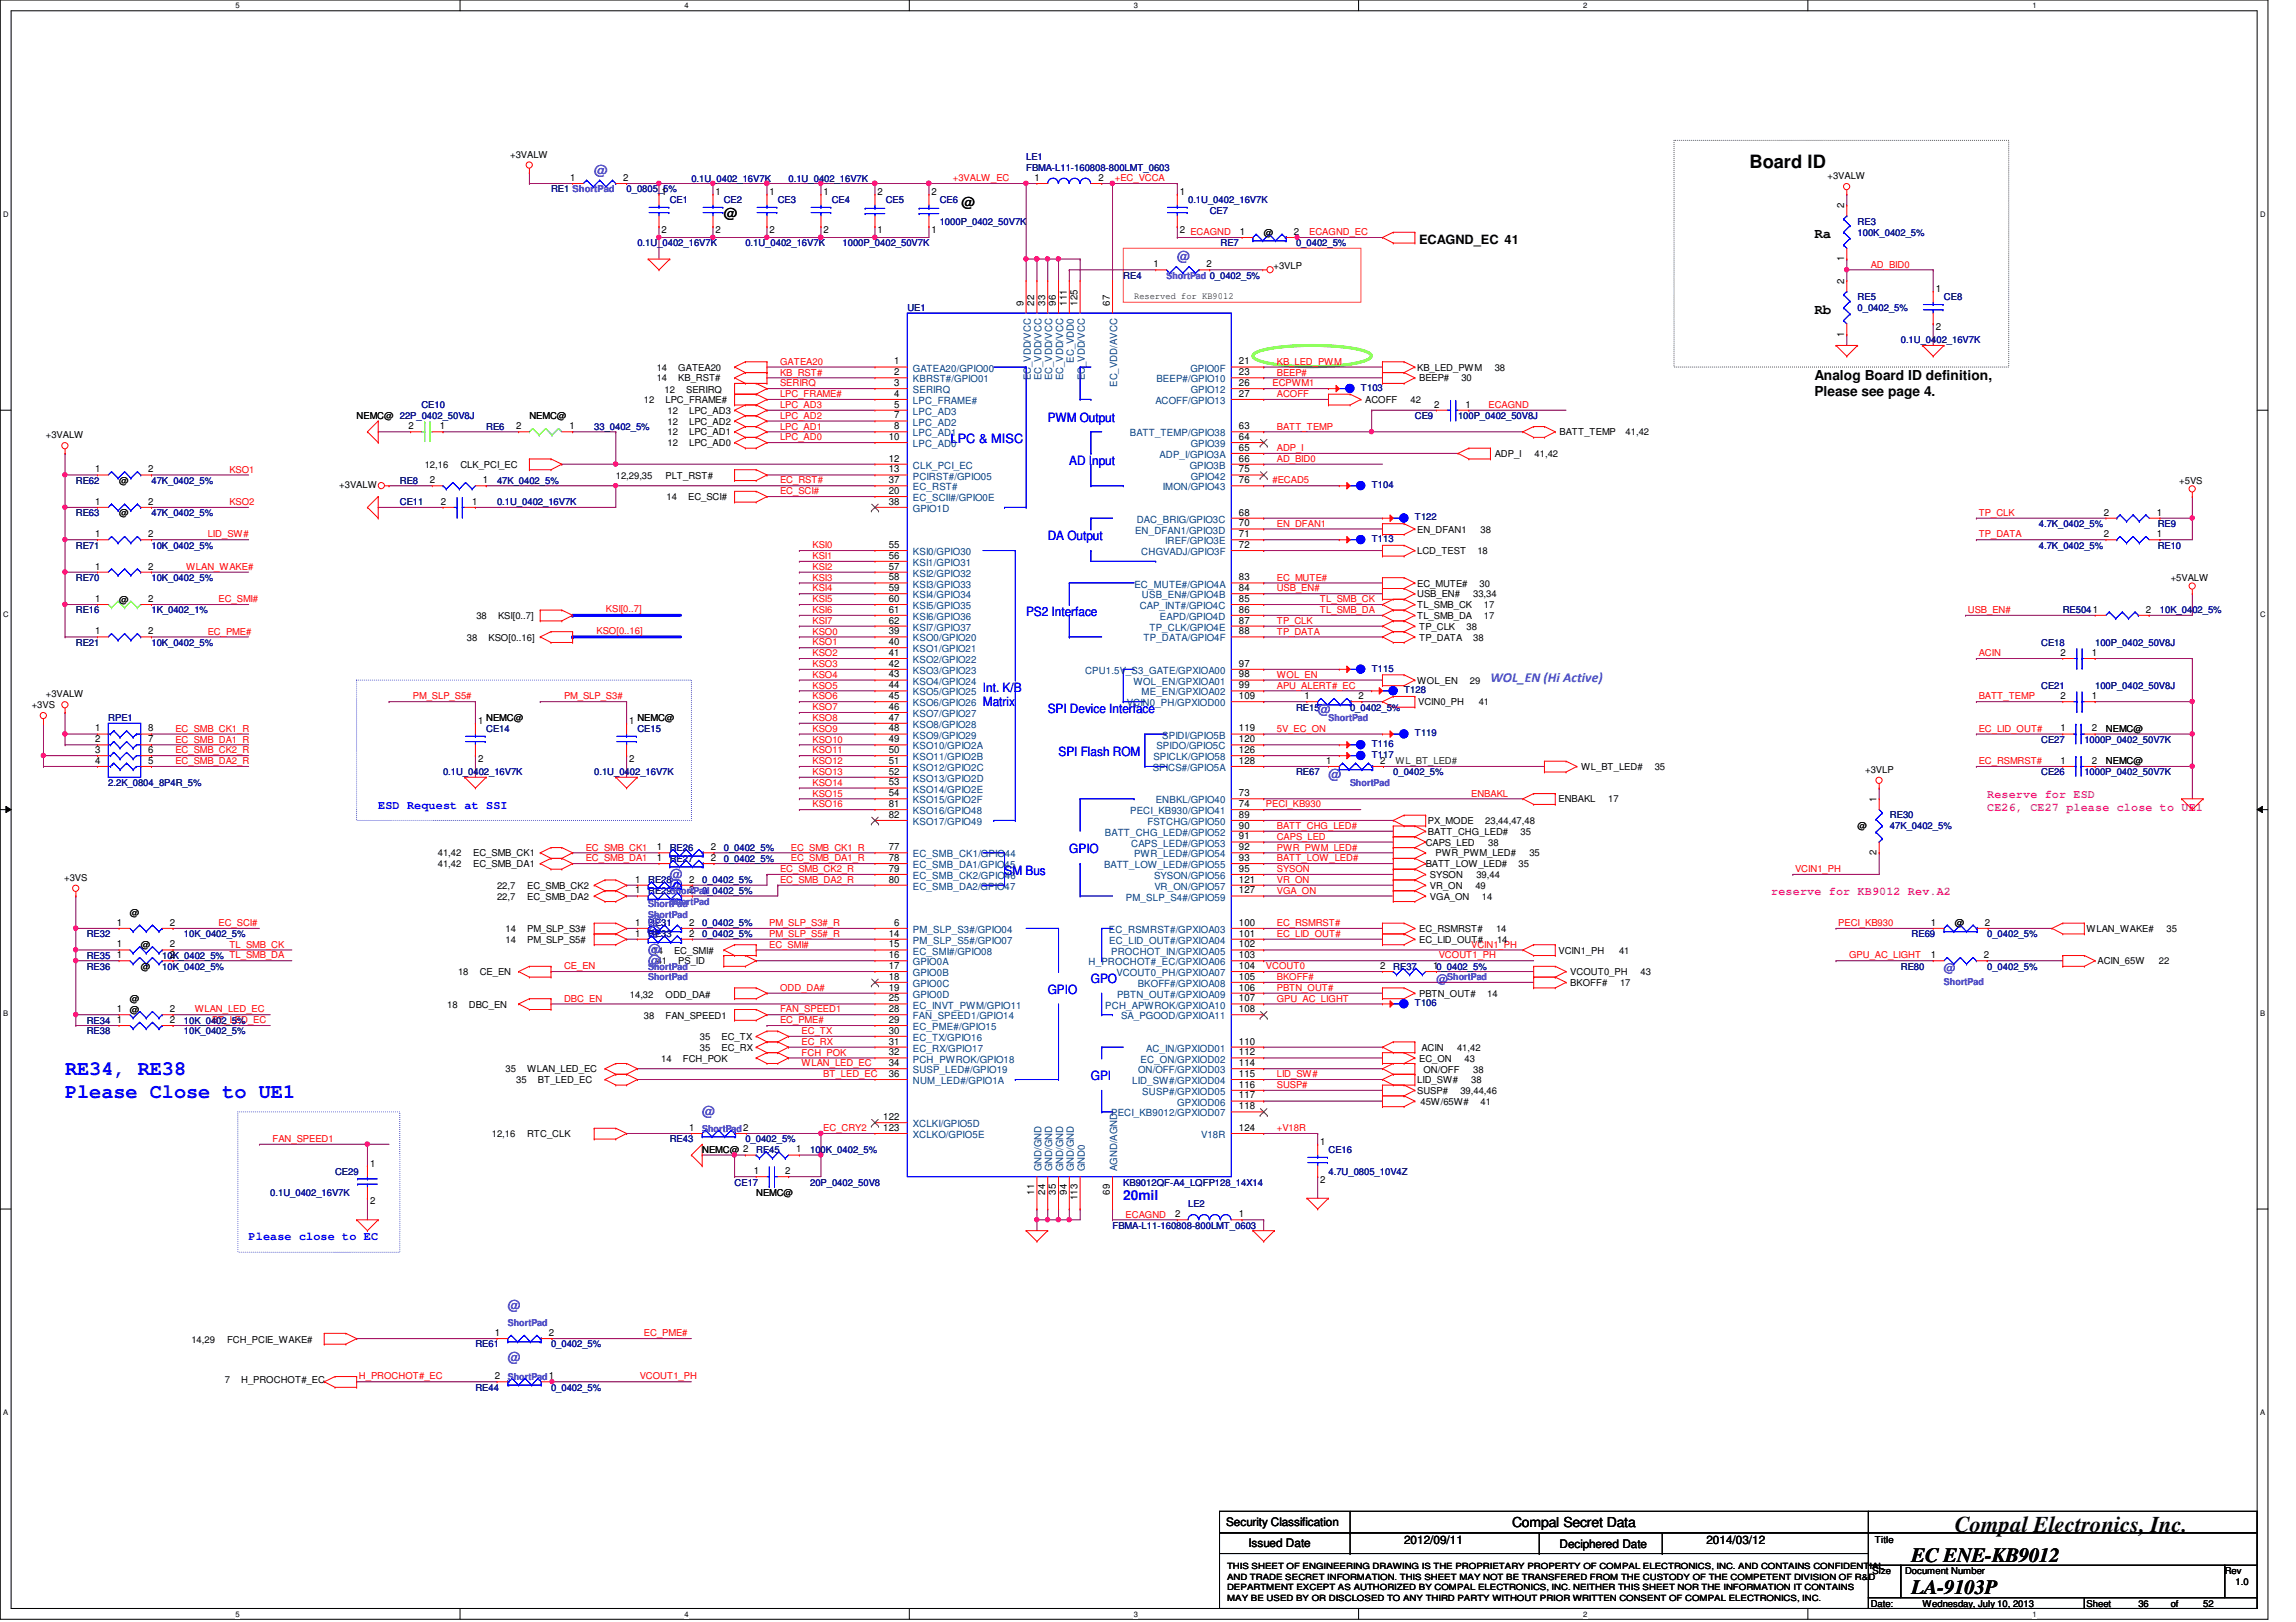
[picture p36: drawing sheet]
<svg xmlns="http://www.w3.org/2000/svg" width="297mm" height="210mm" viewBox="0 0 297 210" stroke-linecap="round" stroke-linejoin="round" font-family="sans-serif">
<defs><g id="words">
<text font-size="2.9" x="252.9" y="198.2">Compal Electronics, Inc.</text>
<g font-size="2.6" fill="#00f">
<text x="8.4" y="139.1">RE34, RE38</text>
<text x="8.4" y="142">Please Close to UE1</text>
</g>
<g font-size="2.6">
<text x="247.3" y="202.1">EC ENE-KB9012</text>
<text x="247.3" y="206.3">LA-9103P</text>
</g>
<text font-size="2.4" x="226.4" y="21.8">Board ID</text>
<g font-size="1.8" fill="#8000ff">
<text x="76.9" y="22.6">@</text>
<text x="152.3" y="33.8">@</text>
<text x="170.5" y="92.5">@</text>
<text x="171.9" y="100.8">@</text>
<text x="86.7" y="113.7">@</text>
<text x="83.9" y="119.7">@</text>
<text x="86.7" y="115.1">@</text>
<text x="83.9" y="121.1">@</text>
<text x="83.9" y="123.5">@</text>
<text x="83.9" y="124.9">@</text>
<text x="90.8" y="144.4">@</text>
<text x="65.7" y="169.6">@</text>
<text x="65.7" y="176.3">@</text>
</g>
<g font-size="1.8">
<text x="93.6" y="28.2">@</text>
<text x="124.4" y="26.8">@</text>
<text x="234.7" y="30.9">Ra</text>
<text x="234.7" y="40.6">Rb</text>
<text x="234.7" y="49.1">Analog Board ID definition,</text>
<text x="234.7" y="51.3">Please see page 4.</text>
<text x="195.6" y="197.6">Compal Secret Data</text>
</g>
<text font-size="1.8" fill="#0080ff" x="192.8" y="88.3">WOL_EN (Hi Active)</text>
<text font-size="1.8" fill="#00f" x="145.3" y="155.3">20mil</text>
<text font-size="1.7" x="183.6" y="31.6">ECAGND_EC 41</text>
<g font-size="1.7" fill="#00f">
<text x="123" y="57.4">LPC &amp; MISC</text>
<text x="135.5" y="54.6">PWM Output</text>
<text x="138.3" y="60.2">AD Input</text>
<text x="135.5" y="69.9">DA Output</text>
<text x="132.8" y="79.7">PS2 Interface</text>
<text x="127.2" y="89.5">Int. K/B</text>
<text x="127.2" y="91.4">Matrix</text>
<text x="135.5" y="92.3">SPI Device Interface</text>
<text x="136.9" y="97.9">SPI Flash ROM</text>
<text x="130" y="113.2">SM Bus</text>
<text x="138.3" y="110.4">GPIO</text>
<text x="135.5" y="128.6">GPIO</text>
<text x="141.1" y="127.2">GPO</text>
<text x="141.1" y="139.8">GPI</text>
</g>
<g font-size="1.5" fill="#00f">
<text x="48.9" y="104.6">ESD Request at SSI</text>
<text x="32.2" y="160.5">Please close to EC</text>
</g>
<g font-size="1.5" fill="#f0f">
<text x="257.1" y="103.3">Reserve for ESD</text>
<text x="257.1" y="105">CE26, CE27 please close to UE1</text>
<text x="229.1" y="115.8">reserve for KB9012 Rev.A2</text>
</g>
<g font-size="1.5" fill="#8000ff">
<text x="251.5" y="125.8">@</text>
<text x="185.8" y="127.2">@</text>
</g>
<g font-size="1.5">
<text x="158.6" y="197.5">Security Classification</text>
<text x="161.5" y="200.2">Issued Date</text>
<text x="181.6" y="199.8">2012/09/11</text>
<text x="201.8" y="200.3">Deciphered Date</text>
<text x="220.8" y="199.8">2014/03/12</text>
</g>
<g font-size="1.3">
<text x="73.8" y="23.4">1</text>
<text x="80.6" y="23.4">2</text>
<text x="133.9" y="23.4">1</text>
<text x="142.1" y="23.4">2</text>
<text x="85.6" y="25.3">1</text>
<text x="92.6" y="25.3">1</text>
<text x="99.6" y="25.3">1</text>
<text x="106.5" y="25.3">1</text>
<text x="113.5" y="25.3">2</text>
<text x="120.5" y="25.3">2</text>
<text x="152.7" y="25.3">1</text>
<text x="238.6" y="27" transform="rotate(-90 238.6 27)">2</text>
<text x="85.6" y="30.1">2</text>
<text x="92.6" y="30.1">2</text>
<text x="99.6" y="30.1">2</text>
<text x="106.5" y="30.1">2</text>
<text x="113.5" y="30.1">1</text>
<text x="120.5" y="30.1">1</text>
<text x="149.2" y="34.6">1</text>
<text x="152.7" y="30.1">2</text>
<text x="156.1" y="34.6">2</text>
<text x="160.4" y="30.4">1</text>
<text x="167.4" y="30.4">2</text>
<text x="238.6" y="33.8" transform="rotate(-90 238.6 33.8)">1</text>
<text x="132.4" y="39.5" transform="rotate(-90 132.4 39.5)">9</text>
<text x="133.8" y="39.5" transform="rotate(-90 133.8 39.5)">22</text>
<text x="135.2" y="39.5" transform="rotate(-90 135.2 39.5)">33</text>
<text x="136.6" y="39.5" transform="rotate(-90 136.6 39.5)">96</text>
<text x="138" y="39.5" transform="rotate(-90 138 39.5)">111</text>
<text x="139.4" y="39.5" transform="rotate(-90 139.4 39.5)">125</text>
<text x="143.6" y="39.5" transform="rotate(-90 143.6 39.5)">67</text>
<text x="238.6" y="36.7" transform="rotate(-90 238.6 36.7)">2</text>
<text x="250.4" y="37.8">1</text>
<text x="115.7" y="47.2">1</text>
<text x="160.3" y="47.2">21</text>
<text x="238.6" y="43.6" transform="rotate(-90 238.6 43.6)">1</text>
<text x="250.4" y="42.7">2</text>
<text x="115.7" y="48.6">2</text>
<text x="115.7" y="50">3</text>
<text x="115.7" y="51.4">4</text>
<text x="115.7" y="52.7">5</text>
<text x="160.3" y="48.6">23</text>
<text x="160.3" y="50">26</text>
<text x="160.3" y="51.4">27</text>
<text x="185.5" y="52.7">2</text>
<text x="189.6" y="52.7">1</text>
<text x="52.8" y="55.5">2</text>
<text x="56.9" y="55.5">1</text>
<text x="66.8" y="55.5">2</text>
<text x="73.7" y="55.5">1</text>
<text x="115" y="56.9">10</text>
<text x="115" y="59.7">12</text>
<text x="115.7" y="54.1">7</text>
<text x="115.7" y="55.5">8</text>
<text x="160.3" y="55.5">63</text>
<text x="160.3" y="56.9">64</text>
<text x="160.3" y="58.3">65</text>
<text x="160.3" y="59.7">66</text>
<text x="12.3" y="61.1">1</text>
<text x="12.3" y="65.3">1</text>
<text x="19.2" y="61.1">2</text>
<text x="19.2" y="65.3">2</text>
<text x="55.6" y="62.5">2</text>
<text x="57" y="65.3">2</text>
<text x="61.1" y="65.3">1</text>
<text x="62.5" y="62.5">1</text>
<text x="115" y="61.1">13</text>
<text x="115" y="63.9">20</text>
<text x="115" y="62.5">37</text>
<text x="115" y="65.3">38</text>
<text x="160.3" y="61.1">75</text>
<text x="160.3" y="62.5">76</text>
<text x="12.3" y="69.5">1</text>
<text x="19.2" y="69.5">2</text>
<text x="115" y="70.9">55</text>
<text x="160.3" y="66.7">68</text>
<text x="160.3" y="68.1">70</text>
<text x="160.3" y="69.5">71</text>
<text x="160.3" y="70.9">72</text>
<text x="272.2" y="66.7">2</text>
<text x="272.2" y="69.5">2</text>
<text x="279" y="66.7">1</text>
<text x="279" y="69.5">1</text>
<text x="12.3" y="77.9">1</text>
<text x="12.3" y="73.7">1</text>
<text x="19.2" y="77.9">2</text>
<text x="19.2" y="73.7">2</text>
<text x="115" y="72.3">56</text>
<text x="115" y="73.7">57</text>
<text x="115" y="75.1">58</text>
<text x="115" y="76.5">59</text>
<text x="115" y="77.9">60</text>
<text x="160.3" y="75.1">83</text>
<text x="160.3" y="76.5">84</text>
<text x="160.3" y="77.9">85</text>
<text x="12.3" y="82.1">1</text>
<text x="19.2" y="82.1">2</text>
<text x="115" y="82.1">39</text>
<text x="115" y="83.5">40</text>
<text x="115" y="79.3">61</text>
<text x="115" y="80.7">62</text>
<text x="160.3" y="79.3">86</text>
<text x="160.3" y="80.7">87</text>
<text x="160.3" y="82.1">88</text>
<text x="277.6" y="79.3">2</text>
<text x="115" y="84.9">41</text>
<text x="115" y="86.3">42</text>
<text x="115" y="87.7">43</text>
<text x="115" y="89.1">44</text>
<text x="160.3" y="86.3">97</text>
<text x="160.3" y="87.7">98</text>
<text x="160.3" y="89.1">99</text>
<text x="266.6" y="84.9">2</text>
<text x="270.6" y="84.9">1</text>
<text x="12.3" y="94.7">1</text>
<text x="19.2" y="94.7">8</text>
<text x="61.8" y="93.7">1</text>
<text x="81.4" y="93.7">1</text>
<text x="115" y="90.5">45</text>
<text x="115" y="91.9">46</text>
<text x="115" y="93.3">47</text>
<text x="115" y="94.7">48</text>
<text x="160.3" y="90.5">109</text>
<text x="160.3" y="94.7">119</text>
<text x="168.8" y="90.5">1</text>
<text x="175.8" y="90.5">2</text>
<text x="266.6" y="90.5">2</text>
<text x="266.6" y="94.7">1</text>
<text x="270.6" y="90.5">1</text>
<text x="270.6" y="94.7">2</text>
<text x="12.3" y="96.1">2</text>
<text x="12.3" y="97.5">3</text>
<text x="12.3" y="98.8">4</text>
<text x="19.2" y="96.1">7</text>
<text x="19.2" y="97.5">6</text>
<text x="19.2" y="98.8">5</text>
<text x="61.8" y="98.6">2</text>
<text x="81.4" y="98.6">2</text>
<text x="115" y="96.1">49</text>
<text x="115" y="97.5">50</text>
<text x="115" y="98.8">51</text>
<text x="115" y="100.2">52</text>
<text x="115" y="101.6">53</text>
<text x="160.3" y="96.1">120</text>
<text x="160.3" y="97.5">126</text>
<text x="160.3" y="98.8">128</text>
<text x="171.6" y="98.8">1</text>
<text x="178.6" y="98.8">2</text>
<text x="266.6" y="98.8">1</text>
<text x="270.6" y="98.8">2</text>
<text x="115" y="103">54</text>
<text x="115" y="104.4">81</text>
<text x="115" y="105.8">82</text>
<text x="160.3" y="103">73</text>
<text x="160.3" y="104.4">74</text>
<text x="160.3" y="105.8">89</text>
<text x="160.3" y="107.2">90</text>
<text x="242.8" y="103.8" transform="rotate(-90 242.8 103.8)">1</text>
<text x="85" y="111.4">1</text>
<text x="85" y="110">1</text>
<text x="91.9" y="111.4">2</text>
<text x="91.9" y="110">2</text>
<text x="115" y="110">77</text>
<text x="115" y="111.4">78</text>
<text x="115" y="112.8">79</text>
<text x="160.3" y="108.6">91</text>
<text x="160.3" y="110">92</text>
<text x="160.3" y="111.4">93</text>
<text x="160.3" y="112.8">95</text>
<text x="242.8" y="110.6" transform="rotate(-90 242.8 110.6)">2</text>
<text x="15.1" y="119.8">1</text>
<text x="22" y="119.8">2</text>
<text x="82.2" y="115.6">1</text>
<text x="82.2" y="119.8">1</text>
<text x="82.2" y="114.2">1</text>
<text x="89.2" y="115.6">2</text>
<text x="89.2" y="119.8">2</text>
<text x="89.2" y="114.2">2</text>
<text x="115" y="114.2">80</text>
<text x="115.7" y="119.8">6</text>
<text x="160.3" y="119.8">100</text>
<text x="160.3" y="114.2">121</text>
<text x="160.3" y="115.6">127</text>
<text x="249.8" y="119.8">1</text>
<text x="256.8" y="119.8">2</text>
<text x="15.1" y="122.6">1</text>
<text x="15.1" y="124">1</text>
<text x="22" y="122.6">2</text>
<text x="22" y="124">2</text>
<text x="82.2" y="121.2">1</text>
<text x="89.2" y="121.2">2</text>
<text x="115" y="121.2">14</text>
<text x="115" y="122.6">15</text>
<text x="115" y="124">16</text>
<text x="115" y="125.4">17</text>
<text x="160.3" y="121.2">101</text>
<text x="160.3" y="122.6">102</text>
<text x="160.3" y="124">103</text>
<text x="160.3" y="125.4">104</text>
<text x="178.6" y="125.4">2</text>
<text x="185.4" y="125.4">10_0402_5%</text>
<text x="249.8" y="124">1</text>
<text x="256.7" y="124">2</text>
<text x="15.1" y="131">1</text>
<text x="22" y="131">2</text>
<text x="115" y="126.8">18</text>
<text x="115" y="128.2">19</text>
<text x="115" y="129.6">25</text>
<text x="115" y="131">28</text>
<text x="160.3" y="126.8">105</text>
<text x="160.3" y="128.2">106</text>
<text x="160.3" y="129.6">107</text>
<text x="160.3" y="131">108</text>
<text x="15.1" y="132.4">1</text>
<text x="22" y="132.4">2</text>
<text x="115" y="132.4">29</text>
<text x="115" y="133.8">30</text>
<text x="115" y="135.2">31</text>
<text x="115" y="136.6">32</text>
<text x="115" y="138">34</text>
<text x="160.3" y="135.2">110</text>
<text x="160.3" y="136.6">112</text>
<text x="160.3" y="138">114</text>
<text x="115" y="139.4">36</text>
<text x="160.3" y="139.4">115</text>
<text x="160.3" y="140.8">116</text>
<text x="160.3" y="142.2">117</text>
<text x="160.3" y="143.6">118</text>
<text x="89.2" y="146.3">1</text>
<text x="103" y="149.1">1</text>
<text x="114.3" y="144.9">122</text>
<text x="114.3" y="146.3">123</text>
<text x="160.3" y="146.3">124</text>
<text x="170.8" y="148.2">1</text>
<text x="47.9" y="151">1</text>
<text x="47.9" y="155.8">2</text>
<text x="97.5" y="151.9">1</text>
<text x="101.6" y="151.9">2</text>
<text x="133.8" y="154.6" transform="rotate(-90 133.8 154.6)">11</text>
<text x="135.2" y="154.6" transform="rotate(-90 135.2 154.6)">24</text>
<text x="136.6" y="154.6" transform="rotate(-90 136.6 154.6)">35</text>
<text x="138" y="154.6" transform="rotate(-90 138 154.6)">94</text>
<text x="139.4" y="155.3" transform="rotate(-90 139.4 155.3)">113</text>
<text x="143.6" y="154.6" transform="rotate(-90 143.6 154.6)">69</text>
<text x="170.8" y="153">2</text>
<text x="152" y="157.5">2</text>
<text x="160.3" y="157.5">1</text>
<text x="64" y="172.9">1</text>
<text x="71" y="172.9">2</text>
<text x="64" y="178.5">2</text>
</g>
<g font-size="1.3" fill="#004080">
<text x="138.9" y="46.9" transform="rotate(-90 138.9 46.9)">EC_VDD0</text>
<text x="118.1" y="48.1">GATEA20/GPIO00</text>
<text x="118.1" y="49.5">KBRST#/GPIO01</text>
<text x="118.1" y="50.9">SERIRQ</text>
<text x="118.1" y="52.3">LPC_FRAME#</text>
<text x="118.1" y="53.7">LPC_AD3</text>
<text x="133.3" y="49.2" transform="rotate(-90 133.3 49.2)">EC_VDD/VCC</text>
<text x="134.7" y="49.2" transform="rotate(-90 134.7 49.2)">EC_VDD/VCC</text>
<text x="136.1" y="49.2" transform="rotate(-90 136.1 49.2)">EC_VDD/VCC</text>
<text x="137.5" y="49.2" transform="rotate(-90 137.5 49.2)">EC_VDD/VCC</text>
<text x="140.3" y="49.2" transform="rotate(-90 140.3 49.2)">EC_VDD/VCC</text>
<text x="144.5" y="50.1" transform="rotate(-90 144.5 50.1)">EC_VDD/AVCC</text>
<text x="149.5" y="52.3">ACOFF/GPIO13</text>
<text x="149.6" y="49.5">BEEP#/GPIO10</text>
<text x="154" y="48.1">GPIO0F</text>
<text x="154" y="50.9">GPIO12</text>
<text x="118.1" y="55.1">LPC_AD2</text>
<text x="118.1" y="56.5">LPC_AD1</text>
<text x="118.1" y="57.9">LPC_AD0</text>
<text x="146.2" y="56.5">BATT_TEMP/GPIO38</text>
<text x="150" y="59.3">ADP_I/GPIO3A</text>
<text x="154" y="57.9">GPIO39</text>
<text x="118.1" y="60.7">CLK_PCI_EC</text>
<text x="118.1" y="62.1">PCIRST#/GPIO05</text>
<text x="118.1" y="64.9">EC_SCII#/GPIO0E</text>
<text x="118.1" y="63.5">EC_RST#</text>
<text x="150.4" y="63.5">IMON/GPIO43</text>
<text x="153.9" y="60.7">GPIO3B</text>
<text x="154" y="62.1">GPIO42</text>
<text x="118.1" y="66.3">GPIO1D</text>
<text x="118.1" y="71.8">KSI0/GPIO30</text>
<text x="146.9" y="69">EN_DFAN1/GPIO3D</text>
<text x="147.1" y="67.6">DAC_BRIG/GPIO3C</text>
<text x="147.7" y="71.8">CHGVADJ/GPIO3F</text>
<text x="150.7" y="70.4">IREF/GPIO3E</text>
<text x="118.1" y="73.2">KSI1/GPIO31</text>
<text x="118.1" y="74.6">KSI2/GPIO32</text>
<text x="118.1" y="76">KSI3/GPIO33</text>
<text x="118.1" y="77.4">KSI4/GPIO34</text>
<text x="146.8" y="76">EC_MUTE#/GPIO4A</text>
<text x="147.7" y="77.4">USB_EN#/GPIO4B</text>
<text x="118.1" y="83">KSO0/GPIO20</text>
<text x="118.1" y="78.8">KSI5/GPIO35</text>
<text x="118.1" y="80.2">KSI6/GPIO36</text>
<text x="118.1" y="81.6">KSI7/GPIO37</text>
<text x="147.4" y="78.8">CAP_INT#/GPIO4C</text>
<text x="148" y="83">TP_DATA/GPIO4F</text>
<text x="148.7" y="81.6">TP_CLK/GPIO4E</text>
<text x="150.1" y="80.2">EAPD/GPIO4D</text>
<text x="118.1" y="84.4">KSO1/GPIO21</text>
<text x="118.1" y="85.8">KSO2/GPIO22</text>
<text x="118.1" y="87.2">KSO3/GPIO23</text>
<text x="118.1" y="88.6">KSO4/GPIO24</text>
<text x="140.4" y="87.2">CPU1.5V_S3_GATE/GPXIOA00</text>
<text x="146.6" y="88.6">WOL_EN/GPXIOA01</text>
<text x="118.1" y="90">KSO5/GPIO25</text>
<text x="118.1" y="91.4">KSO6/GPIO26</text>
<text x="118.1" y="92.8">KSO7/GPIO27</text>
<text x="118.1" y="94.2">KSO8/GPIO28</text>
<text x="118.1" y="95.6">KSO9/GPIO29</text>
<text x="145.8" y="91.4">VCIN0_PH/GPXIOD00</text>
<text x="147.7" y="90">ME_EN/GPXIOA02</text>
<text x="150.4" y="95.6">SPIDI/GPIO5B</text>
<text x="118.1" y="97">KSO10/GPIO2A</text>
<text x="118.1" y="98.4">KSO11/GPIO2B</text>
<text x="118.1" y="99.8">KSO12/GPIO2C</text>
<text x="118.1" y="101.2">KSO13/GPIO2D</text>
<text x="149.1" y="99.8">SPICS#/GPIO5A</text>
<text x="149.2" y="98.4">SPICLK/GPIO58</text>
<text x="149.6" y="97">SPIDO/GPIO5C</text>
<text x="118.1" y="102.6">KSO14/GPIO2E</text>
<text x="118.1" y="104">KSO15/GPIO2F</text>
<text x="118.1" y="105.4">KSO16/GPIO48</text>
<text x="118.1" y="106.8">KSO17/GPIO49</text>
<text x="146.2" y="105.4">PECI_KB930/GPIO41</text>
<text x="148.5" y="106.8">FSTCHG/GPIO50</text>
<text x="149.5" y="104">ENBKL/GPIO40</text>
<text x="118.1" y="111">EC_SMB_CK1/GPIO44</text>
<text x="118.1" y="112.4">EC_SMB_DA1/GPIO45</text>
<text x="118.1" y="113.7">EC_SMB_CK2/GPIO46</text>
<text x="142.8" y="112.4">BATT_LOW_LED#/GPIO55</text>
<text x="143" y="108.2">BATT_CHG_LED#/GPIO52</text>
<text x="146.3" y="109.6">CAPS_LED#/GPIO53</text>
<text x="146.7" y="111">PWR_LED#/GPIO54</text>
<text x="149.3" y="113.7">SYSON/GPIO56</text>
<text x="118.1" y="115.1">EC_SMB_DA2/GPIO47</text>
<text x="145.7" y="116.5">PM_SLP_S4#/GPIO59</text>
<text x="149.3" y="115.1">VR_ON/GPIO57</text>
<text x="118.1" y="120.7">PM_SLP_S3#/GPIO04</text>
<text x="118.1" y="122.1">PM_SLP_S5#/GPIO07</text>
<text x="118.1" y="123.5">EC_SMI#/GPIO08</text>
<text x="118.1" y="124.9">GPIO0A</text>
<text x="140.8" y="124.9">H_PROCHOT#_EC/GPXIOA06</text>
<text x="143.5" y="120.7">EC_RSMRST#/GPXIOA03</text>
<text x="143.5" y="122.1">EC_LID_OUT#/GPXIOA04</text>
<text x="143.8" y="123.5">PROCHOT_IN/GPXIOA05</text>
<text x="118.1" y="126.3">GPIO0B</text>
<text x="118.1" y="127.7">GPIO0C</text>
<text x="118.1" y="129.1">GPIO0D</text>
<text x="118.1" y="130.5">EC_INVT_PWM/GPIO11</text>
<text x="118.1" y="131.9">FAN_SPEED1/GPIO14</text>
<text x="143" y="130.5">PCH_APWROK/GPXIOA10</text>
<text x="144.4" y="126.3">VCOUT0_PH/GPXIOA07</text>
<text x="144.5" y="129.1">PBTN_OUT#/GPXIOA09</text>
<text x="145" y="131.9">SA_PGOOD/GPXIOA11</text>
<text x="147.2" y="127.7">BKOFF#/GPXIOA08</text>
<text x="118.1" y="133.3">EC_PME#/GPIO15</text>
<text x="118.1" y="134.7">EC_TX/GPIO16</text>
<text x="118.1" y="136.1">EC_RX/GPIO17</text>
<text x="118.1" y="137.5">PCH_PWROK/GPIO18</text>
<text x="147.6" y="137.5">EC_ON/GPXIOD02</text>
<text x="148.3" y="136.1">AC_IN/GPXIOD01</text>
<text x="118.1" y="138.9">SUSP_LED#/GPIO19</text>
<text x="118.1" y="140.3">NUM_LED#/GPIO1A</text>
<text x="146.5" y="140.3">LID_SW#/GPXIOD04</text>
<text x="147.2" y="138.9">ON/OFF/GPXIOD03</text>
<text x="147.8" y="141.7">SUSP#/GPXIOD05</text>
<text x="152.3" y="143.1">GPXIOD06</text>
<text x="118.1" y="145.9">XCLKI/GPIO5D</text>
<text x="118.1" y="147.3">XCLKO/GPIO5E</text>
<text x="143.8" y="144.5">PECI_KB9012/GPXIOD07</text>
<text x="155.4" y="147.3">V18R</text>
<text x="134.7" y="151.6" transform="rotate(-90 134.7 151.6)">GND/GND</text>
<text x="136.1" y="151.6" transform="rotate(-90 136.1 151.6)">GND/GND</text>
<text x="137.5" y="151.6" transform="rotate(-90 137.5 151.6)">GND/GND</text>
<text x="138.9" y="151.6" transform="rotate(-90 138.9 151.6)">GND/GND</text>
<text x="140.3" y="151.6" transform="rotate(-90 140.3 151.6)">GND0</text>
<text x="144.5" y="151.6" transform="rotate(-90 144.5 151.6)">AGND/AGND</text>
</g>
<g font-size="1.2">
<text x="66" y="20.4">+3VALW</text>
<text x="236.4" y="23.2">+3VALW</text>
<text x="163.5" y="30.5">@</text>
<text x="164.8" y="34.8">+3VLP</text>
<text x="146.7" y="38.7">Reserved for KB9012</text>
<text x="85" y="48">14</text>
<text x="87.8" y="48">GATEA20</text>
<text x="183.3" y="48">KB_LED_PWM</text>
<text x="193.4" y="48">38</text>
<text x="83.3" y="52.2">12</text>
<text x="85" y="49.4">14</text>
<text x="86" y="50.9">12</text>
<text x="86.1" y="52.2">LPC_FRAME#</text>
<text x="86.4" y="53.6">12</text>
<text x="87.8" y="49.4">KB_RST#</text>
<text x="88.8" y="50.9">SERIRQ</text>
<text x="89.2" y="53.6">LPC_AD3</text>
<text x="176.6" y="52.2">ACOFF</text>
<text x="182.5" y="52.2">42</text>
<text x="183.6" y="49.4">BEEP#</text>
<text x="189.1" y="49.4">30</text>
<text x="5.9" y="56.7">+3VALW</text>
<text x="46.1" y="54.2">NEMC@ 22P_0402_50V8J</text>
<text x="68.5" y="54.2">NEMC@</text>
<text x="86.4" y="54.9">12</text>
<text x="86.4" y="57.7">12</text>
<text x="86.4" y="56.3">12</text>
<text x="89.2" y="54.9">LPC_AD2</text>
<text x="89.2" y="57.7">LPC_AD0</text>
<text x="89.2" y="56.3">LPC_AD1</text>
<text x="193.4" y="59.1">ADP_I</text>
<text x="198.5" y="59.1">41,42</text>
<text x="201.8" y="56.3">BATT_TEMP</text>
<text x="210.3" y="56.3">41,42</text>
<text x="15.4" y="62.6">@</text>
<text x="43.9" y="63.2">+3VALW</text>
<text x="54.9" y="60.5">12,16</text>
<text x="59.6" y="60.5">CLK_PCI_EC</text>
<text x="79.7" y="61.9">12,29,35</text>
<text x="86.1" y="61.9">PLT_RST#</text>
<text x="86.2" y="64.7">14</text>
<text x="89" y="64.7">EC_SCI#</text>
<text x="281.9" y="62.6">+5VS</text>
<text x="15.4" y="66.8">@</text>
<text x="183.3" y="68.9">EN_DFAN1</text>
<text x="183.3" y="71.7">LCD_TEST</text>
<text x="191.1" y="71.7">18</text>
<text x="191.6" y="68.9">38</text>
<text x="15.4" y="78">@</text>
<text x="183.3" y="77.3">USB_EN#</text>
<text x="183.3" y="75.9">EC_MUTE#</text>
<text x="190.6" y="77.3">33,34</text>
<text x="191.4" y="75.9">30</text>
<text x="280.8" y="75.2">+5VALW</text>
<text x="60.4" y="82.9">38</text>
<text x="61.6" y="80.1">38</text>
<text x="63.2" y="82.9">KSO[0..16]</text>
<text x="64.4" y="80.1">KSI[0..7]</text>
<text x="183.3" y="80.1">TL_SMB_DA</text>
<text x="183.3" y="78.7">TL_SMB_CK</text>
<text x="183.6" y="81.5">TP_CLK</text>
<text x="183.6" y="82.9">TP_DATA</text>
<text x="189.7" y="81.5">38</text>
<text x="190.6" y="82.9">38</text>
<text x="192" y="80.1">17</text>
<text x="192" y="78.7">17</text>
<text x="183.3" y="88.5">WOL_EN</text>
<text x="190.2" y="88.5">29</text>
<text x="4.1" y="91.7">+3VS</text>
<text x="5.9" y="90.3">+3VALW</text>
<text x="62.9" y="93.3">NEMC@</text>
<text x="82.5" y="93.3">NEMC@</text>
<text x="183.5" y="91.3">VCIN0_PH</text>
<text x="191.3" y="91.3">41</text>
<text x="272.5" y="94.7">NEMC@</text>
<text x="204.6" y="99.7">WL_BT_LED#</text>
<text x="214.1" y="99.7">35</text>
<text x="241.3" y="100">+3VLP</text>
<text x="272.5" y="98.9">NEMC@</text>
<text x="184.7" y="106.6">PX_MODE</text>
<text x="192.1" y="106.6">23,44,47,48</text>
<text x="201.6" y="103.8">ENBAKL</text>
<text x="208.1" y="103.8">17</text>
<text x="240.3" y="107.3">@</text>
<text x="56.6" y="112.2">41,42</text>
<text x="56.6" y="110.8">41,42</text>
<text x="61.2" y="112.2">EC_SMB_DA1</text>
<text x="61.2" y="110.8">EC_SMB_CK1</text>
<text x="184.4" y="109.4">CAPS_LED</text>
<text x="184.4" y="112.2">BATT_LOW_LED#</text>
<text x="184.7" y="108">BATT_CHG_LED#</text>
<text x="185" y="113.6">SYSON</text>
<text x="185.7" y="110.8">PWR_PWM_LED#</text>
<text x="191" y="113.6">39,44</text>
<text x="192.5" y="109.4">38</text>
<text x="196.5" y="112.2">35</text>
<text x="196.7" y="108">35</text>
<text x="197.9" y="110.8">35</text>
<text x="8.3" y="114">+3VS</text>
<text x="16.8" y="118.5">@</text>
<text x="64.3" y="116.4">22,7</text>
<text x="64.3" y="115">22,7</text>
<text x="68.2" y="116.4">EC_SMB_DA2</text>
<text x="68.2" y="115">EC_SMB_CK2</text>
<text x="185" y="115">VR_ON</text>
<text x="185" y="116.4">VGA_ON</text>
<text x="190.9" y="115">49</text>
<text x="191.7" y="116.4">14</text>
<text x="252.9" y="119.9">@</text>
<text x="18.2" y="122.7">@</text>
<text x="18.2" y="125.5">@</text>
<text x="65.4" y="120.6">14</text>
<text x="65.4" y="122">14</text>
<text x="68.2" y="120.6">PM_SLP_S3#</text>
<text x="68.2" y="122">PM_SLP_S5#</text>
<text x="84.4" y="123.4">14</text>
<text x="85" y="124.8">41</text>
<text x="87.2" y="123.4">EC_SMI#</text>
<text x="87.8" y="124.8">PS_ID</text>
<text x="183.6" y="120.6">EC_RSMRST#</text>
<text x="183.6" y="122">EC_LID_OUT#</text>
<text x="193.5" y="120.6">14</text>
<text x="193.7" y="122">14</text>
<text x="201.6" y="123.4">VCIN1_PH</text>
<text x="209.5" y="123.4">41</text>
<text x="270" y="120.6">WLAN_WAKE#</text>
<text x="271.4" y="124.8">ACIN_65W</text>
<text x="279.3" y="124.8">22</text>
<text x="280.3" y="120.6">35</text>
<text x="16.8" y="129.7">@</text>
<text x="16.8" y="131.1">@</text>
<text x="57.9" y="130.4">18</text>
<text x="59.3" y="126.2">18</text>
<text x="60.7" y="130.4">DBC_EN</text>
<text x="62.1" y="126.2">CE_EN</text>
<text x="81.5" y="129.1">14,32</text>
<text x="83.3" y="131.9">38</text>
<text x="86.1" y="131.9">FAN_SPEED1</text>
<text x="86.1" y="129.1">ODD_DA#</text>
<text x="183.6" y="129">PBTN_OUT#</text>
<text x="192.4" y="129">14</text>
<text x="203.2" y="126.2">VCOUT0_PH</text>
<text x="203.2" y="127.6">BKOFF#</text>
<text x="209.6" y="127.6">17</text>
<text x="212.3" y="126.2">43</text>
<text x="85.6" y="137.4">14</text>
<text x="88.3" y="137.4">FCH_POK</text>
<text x="90.5" y="134.6">35</text>
<text x="90.5" y="136">35</text>
<text x="93.3" y="134.6">EC_TX</text>
<text x="93.3" y="136">EC_RX</text>
<text x="183.6" y="137.4">EC_ON</text>
<text x="183.9" y="136">ACIN</text>
<text x="188.5" y="136">41,42</text>
<text x="189.5" y="137.4">43</text>
<text x="65.4" y="138.8">35</text>
<text x="66.8" y="140.2">35</text>
<text x="68.2" y="138.8">WLAN_LED_EC</text>
<text x="69.6" y="140.2">BT_LED_EC</text>
<text x="183.3" y="141.6">SUSP#</text>
<text x="183.3" y="140.2">LID_SW#</text>
<text x="183.8" y="143">45W/65W#</text>
<text x="184.1" y="138.9">ON/OFF</text>
<text x="188.9" y="141.6">39,44,46</text>
<text x="190.3" y="140.2">38</text>
<text x="190.6" y="138.9">38</text>
<text x="191.6" y="143">41</text>
<text x="63.6" y="147.2">12,16</text>
<text x="68.2" y="147.2">RTC_CLK</text>
<text x="90.8" y="149.2">NEMC@ 2</text>
<text x="97.8" y="154.8">NEMC@</text>
<text x="24.8" y="173.8">14,29</text>
<text x="29.4" y="173.8">FCH_PCIE_WAKE#</text>
<text x="29.1" y="179">7</text>
<text x="31.2" y="179">H_PROCHOT#_EC</text>
<text x="242.3" y="203.7">Size</text>
<text x="242.6" y="199.6">Title</text>
<text x="246.5" y="203.7">Document Number</text>
<text x="287.8" y="203.7">Rev</text>
<text x="242" y="207.9">Date:</text>
<text x="248.7" y="207.9">Wednesday, July 10, 2013</text>
<text x="270" y="207.9">Sheet</text>
<text x="276.6" y="207.9">36</text>
<text x="280.8" y="207.9">of</text>
<text x="285" y="207.9">52</text>
<text x="289.2" y="205.1">1.0</text>
</g>
<g font-size="1.2" fill="#000080">
<text x="89.4" y="23.5">0.1U_0402_16V7K</text>
<text x="102" y="23.5">0.1U_0402_16V7K</text>
<text x="132.8" y="20.7">LE1</text>
<text x="132.8" y="22.1">FBMA-L11-160808-800LMT_0603</text>
<text x="71.3" y="24.9">RE1 ShortPad</text>
<text x="81.1" y="24.9">0_0805_5%</text>
<text x="86.7" y="26.3">CE1</text>
<text x="93.6" y="26.3">CE2</text>
<text x="100.6" y="26.3">CE3</text>
<text x="107.6" y="26.3">CE4</text>
<text x="114.6" y="26.3">CE5</text>
<text x="121.6" y="26.3">CE6</text>
<text x="121.6" y="29.1">1000P_0402_50V7K</text>
<text x="153.7" y="26.3">0.1U_0402_16V7K</text>
<text x="156.5" y="27.7">CE7</text>
<text x="240.3" y="29.1">RE3</text>
<text x="82.5" y="31.9">0.1U_0402_16V7K</text>
<text x="96.4" y="31.9">0.1U_0402_16V7K</text>
<text x="109" y="31.9">1000P_0402_50V7K</text>
<text x="157.9" y="31.9">RE7</text>
<text x="167.7" y="31.9">0_0402_5%</text>
<text x="240.3" y="30.5">100K_0402_5%</text>
<text x="117.4" y="40.3">UE1</text>
<text x="145.3" y="36.1">RE4</text>
<text x="240.3" y="38.9">RE5</text>
<text x="240.3" y="40.3">0_0402_5%</text>
<text x="251.5" y="38.9">CE8</text>
<text x="245.9" y="44.4">0.1U_0402_16V7K</text>
<text x="54.5" y="52.8">CE10</text>
<text x="176.1" y="50.6">T103</text>
<text x="62.9" y="55.6">RE6</text>
<text x="76.9" y="55.6">33_0402_5%</text>
<text x="183" y="54.2">CE9</text>
<text x="188.6" y="54.2">100P_0402_50V8J</text>
<text x="9.8" y="62.6">RE62</text>
<text x="19.6" y="62.6">47K_0402_5%</text>
<text x="51.7" y="65.4">CE11</text>
<text x="51.7" y="62.6">RE8</text>
<text x="64.3" y="65.4">0.1U_0402_16V7K</text>
<text x="64.3" y="62.6">47K_0402_5%</text>
<text x="177.5" y="63.2">T104</text>
<text x="9.8" y="66.8">RE63</text>
<text x="9.8" y="71">RE71</text>
<text x="19.6" y="66.8">47K_0402_5%</text>
<text x="19.6" y="71">10K_0402_5%</text>
<text x="177.5" y="70.1">T113</text>
<text x="183" y="67.4">T122</text>
<text x="263.8" y="68.2">4.7K_0402_5%</text>
<text x="263.8" y="71">4.7K_0402_5%</text>
<text x="279.1" y="68.2">RE9</text>
<text x="279.1" y="71">RE10</text>
<text x="9.8" y="75.2">RE70</text>
<text x="19.6" y="75.2">10K_0402_5%</text>
<text x="9.8" y="79.4">RE16</text>
<text x="9.8" y="83.6">RE21</text>
<text x="19.6" y="79.4">1K_0402_1%</text>
<text x="19.6" y="83.6">10K_0402_5%</text>
<text x="264.1" y="83.6">CE18</text>
<text x="266.9" y="79.4">RE5041</text>
<text x="271.1" y="83.6">100P_0402_50V8J</text>
<text x="279.4" y="79.4">10K_0402_5%</text>
<text x="177.5" y="86.9">T115</text>
<text x="181.6" y="89.7">T128</text>
<text x="264.1" y="89.2">CE21</text>
<text x="271.1" y="89.2">100P_0402_50V8J</text>
<text x="14" y="93.3">RPE1</text>
<text x="62.9" y="94.7">CE14</text>
<text x="82.5" y="94.7">CE15</text>
<text x="167.7" y="91.9">RE15</text>
<text x="174.7" y="91.9">0_0402_5%</text>
<text x="183" y="95.3">T119</text>
<text x="14" y="101.7">2.2K_0804_8P4R_5%</text>
<text x="57.3" y="100.3">0.1U_0402_16V7K</text>
<text x="76.9" y="100.3">0.1U_0402_16V7K</text>
<text x="167.7" y="100.3">RE67</text>
<text x="177.5" y="96.7">T116</text>
<text x="177.5" y="98.1">T117</text>
<text x="180.3" y="100.3">0_0402_5%</text>
<text x="264.1" y="100.3">CE26</text>
<text x="264.1" y="96.1">CE27</text>
<text x="269.7" y="100.3">1000P_0402_50V7K</text>
<text x="269.7" y="96.1">1000P_0402_50V7K</text>
<text x="244.5" y="105.9">RE30</text>
<text x="244.5" y="107.3">47K_0402_5%</text>
<text x="86.7" y="111.5">RE27</text>
<text x="86.7" y="110.1">RE26</text>
<text x="93.6" y="111.5">0_0402_5%</text>
<text x="93.6" y="110.1">0_0402_5%</text>
<text x="83.9" y="115.7">RE29ShortPad</text>
<text x="83.9" y="119.9">RE31</text>
<text x="83.9" y="114.3">RE28</text>
<text x="90.8" y="115.7">0_0402_5%</text>
<text x="90.8" y="119.9">0_0402_5%</text>
<text x="90.8" y="114.3">0_0402_5%</text>
<text x="11.2" y="124.1">RE35</text>
<text x="11.2" y="125.5">RE36</text>
<text x="11.2" y="121.3">RE32</text>
<text x="21" y="124.1">10K_0402_5% TL_SMB_DA</text>
<text x="21" y="125.5">10K_0402_5%</text>
<text x="23.8" y="121.3">10K_0402_5%</text>
<text x="83.9" y="121.3">RE33</text>
<text x="90.8" y="121.3">0_0402_5%</text>
<text x="180.3" y="125.5">RE37</text>
<text x="245.9" y="125.5">RE80</text>
<text x="247.3" y="121.3">RE69</text>
<text x="257.1" y="125.5">0_0402_5%</text>
<text x="257.1" y="121.3">0_0402_5%</text>
<text x="183" y="130.2">T106</text>
<text x="11.2" y="132.5">RE34</text>
<text x="11.2" y="133.9">RE38</text>
<text x="23.8" y="132.5">10K_0402_5%</text>
<text x="23.8" y="133.9">10K_0402_5%</text>
<text x="86.7" y="147.8">RE43</text>
<text x="96.4" y="147.8">0_0402_5%</text>
<text x="97.8" y="149.2">RE45</text>
<text x="104.8" y="149.2">100K_0402_5%</text>
<text x="171.9" y="149.2">CE16</text>
<text x="35" y="154.8">0.1U_0402_16V7K</text>
<text x="43.3" y="152">CE29</text>
<text x="95" y="153.4">CE17</text>
<text x="104.8" y="153.4">20P_0402_50V8</text>
<text x="145.3" y="153.4">KB9012QF-A4_LQFP128_14X14</text>
<text x="171.9" y="152">4.7U_0805_10V4Z</text>
<text x="143.9" y="159">FBMA-L11-160808-800LMT_0603</text>
<text x="153.7" y="156.2">LE2</text>
<text x="61.5" y="174.4">RE61</text>
<text x="61.5" y="180">RE44</text>
<text x="71.3" y="174.4">0_0402_5%</text>
<text x="71.3" y="180">0_0402_5%</text>
</g>
<g font-size="1.2" fill="#f00">
<text x="123.3" y="23.5">+3VALW_EC</text>
<text x="144.2" y="23.5">+EC_VCCA</text>
<text x="154" y="30.4">ECAGND</text>
<text x="169.4" y="30.4">ECAGND_EC</text>
<text x="242" y="34.6">AD_BID0</text>
<text x="100.9" y="47.2">GATEA20</text>
<text x="165.2" y="47.2">KB_LED_PWM</text>
<text x="100.9" y="50">SERIRQ</text>
<text x="100.9" y="48.6">KB_RST#</text>
<text x="100.9" y="52.8">LPC_AD3</text>
<text x="100.9" y="51.4">LPC_FRAME#</text>
<text x="164.6" y="50">ECPWM1</text>
<text x="165.2" y="51.4">ACOFF</text>
<text x="165.2" y="48.6">BEEP#</text>
<text x="192.6" y="52.8">ECAGND</text>
<text x="100.9" y="55.6">LPC_AD1</text>
<text x="100.9" y="54.2">LPC_AD2</text>
<text x="100.9" y="57">LPC_AD0</text>
<text x="165.2" y="59.8">AD_BID0</text>
<text x="165.2" y="55.6">BATT_TEMP</text>
<text x="165.2" y="58.4">ADP_I</text>
<text x="29.7" y="61.2">KSO1</text>
<text x="29.7" y="65.4">KSO2</text>
<text x="100.9" y="62.6">EC_RST#</text>
<text x="100.9" y="64">EC_SCI#</text>
<text x="164.6" y="62.6">#ECAD5</text>
<text x="26.9" y="69.6">LID_SW#</text>
<text x="105.1" y="71">KSI0</text>
<text x="165.2" y="68.2">EN_DFAN1</text>
<text x="256" y="69.6">TP_DATA</text>
<text x="256" y="66.8">TP_CLK</text>
<text x="24.1" y="73.7">WLAN_WAKE#</text>
<text x="28.3" y="77.9">EC_SMI#</text>
<text x="105.1" y="72.3">KSI1</text>
<text x="105.1" y="75.1">KSI3</text>
<text x="105.1" y="76.5">KSI4</text>
<text x="105.1" y="73.7">KSI2</text>
<text x="105.1" y="77.9">KSI5</text>
<text x="165.2" y="76.5">USB_EN#</text>
<text x="165.2" y="75.1">EC_MUTE#</text>
<text x="170.8" y="77.9">TL_SMB_CK</text>
<text x="26.9" y="82.1">EC_PME#</text>
<text x="77.2" y="82">KSO[0..16]</text>
<text x="78.4" y="79.2">KSI[0..7]</text>
<text x="105.1" y="80.7">KSI7</text>
<text x="105.1" y="83.5">KSO1</text>
<text x="105.1" y="82.1">KSO0</text>
<text x="105.1" y="79.3">KSI6</text>
<text x="165.2" y="80.7">TP_CLK</text>
<text x="165.2" y="82.1">TP_DATA</text>
<text x="170.8" y="79.3">TL_SMB_DA</text>
<text x="254.6" y="79.3">USB_EN#</text>
<text x="105.1" y="87.7">KSO4</text>
<text x="105.1" y="84.9">KSO2</text>
<text x="105.1" y="86.3">KSO3</text>
<text x="105.1" y="89.1">KSO5</text>
<text x="165.2" y="89.1">APU_ALERT#_EC</text>
<text x="165.2" y="87.7">WOL_EN</text>
<text x="256" y="84.9">ACIN</text>
<text x="22.7" y="94.7">EC_SMB_CK1_R</text>
<text x="53.4" y="90.5">PM_SLP_S5#</text>
<text x="73" y="90.5">PM_SLP_S3#</text>
<text x="105.1" y="94.7">KSO9</text>
<text x="105.1" y="93.3">KSO8</text>
<text x="105.1" y="91.9">KSO7</text>
<text x="105.1" y="90.5">KSO6</text>
<text x="165.2" y="94.7">5V_EC_ON</text>
<text x="256" y="90.5">BATT_TEMP</text>
<text x="256" y="94.7">EC_LID_OUT#</text>
<text x="22.7" y="96.1">EC_SMB_DA1_R</text>
<text x="22.7" y="97.5">EC_SMB_CK2_R</text>
<text x="22.7" y="98.9">EC_SMB_DA2_R</text>
<text x="105.1" y="101.7">KSO14</text>
<text x="105.1" y="96.1">KSO10</text>
<text x="105.1" y="100.3">KSO13</text>
<text x="105.1" y="97.5">KSO11</text>
<text x="105.1" y="98.9">KSO12</text>
<text x="256" y="98.9">EC_RSMRST#</text>
<text x="105.1" y="104.5">KSO16</text>
<text x="105.1" y="103.1">KSO15</text>
<text x="163.8" y="104.5">PECI_KB930</text>
<text x="165.2" y="107.3">BATT_CHG_LED#</text>
<text x="190.3" y="103.1">ENBAKL</text>
<text x="75.8" y="111.5">EC_SMB_DA1</text>
<text x="75.8" y="110.1">EC_SMB_CK1</text>
<text x="100.9" y="112.9">EC_SMB_CK2_R</text>
<text x="102.3" y="111.5">EC_SMB_DA1_R</text>
<text x="102.3" y="110.1">EC_SMB_CK1_R</text>
<text x="165.2" y="112.9">SYSON</text>
<text x="165.2" y="110.1">PWR_PWM_LED#</text>
<text x="165.2" y="108.7">CAPS_LED</text>
<text x="165.2" y="111.5">BATT_LOW_LED#</text>
<text x="232.2" y="112.9">VCIN1_PH</text>
<text x="28.3" y="119.8">EC_SCI#</text>
<text x="99.5" y="119.8">PM_SLP_S3#_R</text>
<text x="100.9" y="114.3">EC_SMB_DA2_R</text>
<text x="165.2" y="119.8">EC_RSMRST#</text>
<text x="165.2" y="114.3">VR_ON</text>
<text x="165.2" y="115.7">VGA_ON</text>
<text x="237.8" y="119.8">PECI_KB930</text>
<text x="29.7" y="122.6">TL_SMB_CK</text>
<text x="73" y="125.4">CE_EN</text>
<text x="99.5" y="122.6">EC_SMI#</text>
<text x="99.5" y="121.2">PM_SLP_S5#_R</text>
<text x="163.8" y="125.4">VCOUT0</text>
<text x="165.2" y="121.2">EC_LID_OUT#</text>
<text x="186.1" y="124">VCOUT1_PH</text>
<text x="190.3" y="122.6">VCIN1_PH</text>
<text x="239.2" y="124">GPU_AC_LIGHT</text>
<text x="25.2" y="131">WLAN_LED_EC</text>
<text x="73" y="129.6">DBC_EN</text>
<text x="100.9" y="131">FAN_SPEED1</text>
<text x="100.9" y="128.2">ODD_DA#</text>
<text x="165.2" y="126.8">BKOFF#</text>
<text x="165.2" y="128.2">PBTN_OUT#</text>
<text x="165.2" y="129.6">GPU_AC_LIGHT</text>
<text x="27.4" y="132.4">BT_LED_EC</text>
<text x="100.9" y="132.4">EC_PME#</text>
<text x="103.7" y="133.8">EC_TX</text>
<text x="103.7" y="135.2">EC_RX</text>
<text x="103.7" y="136.6">FCH_POK</text>
<text x="103.7" y="138">WLAN_LED_EC</text>
<text x="106.5" y="139.4">BT_LED_EC</text>
<text x="165.2" y="140.8">SUSP#</text>
<text x="165.2" y="139.4">LID_SW#</text>
<text x="35.3" y="147.8">FAN_SPEED1</text>
<text x="106.5" y="146.4">EC_CRY2</text>
<text x="165.2" y="146.4">+V18R</text>
<text x="145.6" y="157.6">ECAGND</text>
<text x="83.3" y="172.9">EC_PME#</text>
<text x="46.4" y="178.5">H_PROCHOT#_EC</text>
<text x="82.8" y="178.5">VCOUT1_PH</text>
</g>
<g font-size="1.2" fill="#8000ff">
<text x="150.9" y="36.1">ShortPad 0_0402_5%</text>
<text x="171.9" y="93.3">ShortPad</text>
<text x="174.7" y="101.7">ShortPad</text>
<text x="83.9" y="118.8">ShortPad</text>
<text x="83.9" y="117.4">ShortPad</text>
<text x="86.7" y="117.1">ShortPad</text>
<text x="83.9" y="125.5">ShortPad</text>
<text x="83.9" y="126.9">ShortPad</text>
<text x="187.2" y="126.9">ShortPad</text>
<text x="251.5" y="127.4">ShortPad</text>
<text x="90.8" y="146.4">ShortPad2</text>
<text x="65.7" y="171.6">ShortPad</text>
<text x="65.7" y="178.6">ShortPad1</text>
</g>
<text font-size="1.2" fill="#008000" x="180.5" y="98.9">WL_BT_LED#</text>
<g font-size="1.1">
<text x="158.7" y="203.1">THIS SHEET OF ENGINEERING DRAWING IS THE PROPRIETARY PROPERTY OF COMPAL ELECTRONICS, INC. AND CONTAINS CONFIDENTIAL</text>
<text x="158.7" y="204.4">AND TRADE SECRET INFORMATION. THIS SHEET MAY NOT BE TRANSFERED FROM THE CUSTODY OF THE COMPETENT DIVISION OF R&amp;D</text>
<text x="158.7" y="205.8">DEPARTMENT EXCEPT AS AUTHORIZED BY COMPAL ELECTRONICS, INC. NEITHER THIS SHEET NOR THE INFORMATION IT CONTAINS</text>
<text x="158.7" y="207.1">MAY BE USED BY OR DISCLOSED TO ANY THIRD PARTY WITHOUT PRIOR WRITTEN CONSENT OF COMPAL ELECTRONICS, INC.</text>
</g>
<g font-size="1">
<text x="30.5" y="1.1">5</text>
<text x="88.6" y="1.1">4</text>
<text x="146.7" y="1.1">3</text>
<text x="204.8" y="1.1">2</text>
<text x="262.9" y="1.1">1</text>
<text x=".4" y="28.1">D</text>
<text x="292.4" y="28.1">D</text>
<text x=".4" y="79.8">C</text>
<text x="292.4" y="79.8">C</text>
<text x=".4" y="131.5">B</text>
<text x="292.4" y="131.5">B</text>
<text x=".4" y="183.2">A</text>
<text x="292.4" y="183.2">A</text>
<text x="30.5" y="209.2">5</text>
<text x="88.6" y="209.2">4</text>
<text x="146.7" y="209.2">3</text>
<text x="204.8" y="209.2">2</text>
<text x="262.9" y="209.2">1</text>
</g>
</g></defs>
<path d="M0 0h293.4v209.5h-293.4zM1.4 1.4h290.6v206.8h-290.6z" fill="none" stroke="#000" stroke-width=".13"/>
<g fill="#fff">
<path d="M30.5 .2h.5v1.1h-.5z"/>
<path d="M30.5 208.3h.5v1.1h-.5z"/>
</g>
<path d="M59.5 0v1.4M59.5 208.2v1.3" fill="none" stroke="#000" stroke-width=".13"/>
<g fill="#fff">
<path d="M88.6 .2h.5v1.1h-.5z"/>
<path d="M88.6 208.3h.5v1.1h-.5z"/>
</g>
<path d="M117.6 0v1.4M117.6 208.2v1.3" fill="none" stroke="#000" stroke-width=".13"/>
<g fill="#fff">
<path d="M146.7 .2h.5v1.1h-.5z"/>
<path d="M146.7 208.3h.5v1.1h-.5z"/>
</g>
<path d="M175.8 0v1.4M175.8 208.2v1.3" fill="none" stroke="#000" stroke-width=".13"/>
<g fill="#fff">
<path d="M204.8 .2h.6v1.1h-.6z"/>
<path d="M204.8 208.3h.6v1.1h-.6z"/>
</g>
<path d="M233.9 0v1.4M233.9 208.2v1.3" fill="none" stroke="#000" stroke-width=".13"/>
<g fill="#fff">
<path d="M262.9 .2h.6v1.1h-.6z"/>
<path d="M262.9 208.3h.6v1.1h-.6z"/>
<path d="M.4 27.2h.7v1.1h-.7z"/>
<path d="M292.4 27.2h.7v1.1h-.7z"/>
<path d="M.4 78.9h.7v1.1h-.7z"/>
<path d="M292.4 78.9h.7v1.1h-.7z"/>
</g>
<path d="M0 53.1h1.4M292 53.1h1.4" fill="none" stroke="#000" stroke-width=".13"/>
<g fill="#fff">
<path d="M.4 130.6h.7v1.1h-.7z"/>
<path d="M292.4 130.6h.6v1.1h-.6z"/>
</g>
<path d="M0 104.8h1.4M.8 104.4l.6 .4-.6 .4zM292 104.8l.7-.4v.8zM292 104.8h1.4" fill="none" stroke="#000" stroke-width=".13"/>
<path d="M.8 104.4l.6 .4-.6 .4zM292 104.8l.7-.4v.8z" fill="#000"/>
<g fill="#fff">
<path d="M.4 182.3h.7v1.1h-.7z"/>
<path d="M292.4 182.3h.6v1.1h-.6z"/>
</g>
<path d="M0 156.5h1.4M292 156.5h1.4" fill="none" stroke="#000" stroke-width=".13"/>
<path d="M145.3 32.1h30.8v7h-30.8z" fill="none" stroke="#ff8000" stroke-width=".13"/>
<path d="M216.6 18.2h43.3v29.3h-43.3z" fill="none" stroke="#000" stroke-width=".13" stroke-dasharray="0 .3"/>
<path d="M46.1 88h43.3v18.2h-43.3zM30.8 143.9h20.9v18.2h-20.9z" fill="none" stroke="#00f" stroke-width=".13" stroke-dasharray="0 .3"/>
<path d="M162.2 45.8a5.7 5.7 0 0 1 2.6-.8 34.5 34.5 0 0 1 11.6 .4l.9 .4 .1 .3-.1 .2a5.7 5.7 0 0 1-2.6 .8 32.9 32.9 0 0 1-11.6-.3l-.9-.5-.1-.2z" fill="none" stroke="#80ff00" stroke-width=".38"/>
<path d="M74.1 82.4h13.9" fill="none" stroke="#00f" stroke-width=".38"/>
<circle cx="74.1" cy="82.4" r=".19" fill="#00f"/>
<path d="M74.1 79.6h13.9" fill="none" stroke="#00f" stroke-width=".38"/>
<circle cx="74.1" cy="79.6" r=".19" fill="#00f"/>
<g fill="none" stroke="#800040" stroke-width=".13">
<path d="M92.2 30.7h.1M92.2 30.7h7M142.5 23.7h.1M142.5 23.7h1.4M48.9 55.9h.1M48.9 55.9h4.2M57.3 55.9h.1M57.3 55.9h9.8M190 53.1h.1M190 53.1h12.6M48.9 65.7h.1M48.9 65.7h8.4"/>
<path d="M50.3 62.9h.1M50.3 62.9h5.6M61.5 65.7h.1M61.5 65.7h18.2"/>
</g>
<circle cx="92.2" cy="30.7" r=".29" fill="#f0f"/>
<circle cx="92.2" cy="30.7" r=".29" fill="none" stroke="#f0f" stroke-width=".13"/>
<path d="M106.2 30.7h.1M106.2 30.7h7M120.2 23.7h.1M120.2 23.7v1.4" fill="none" stroke="#800040" stroke-width=".13"/>
<circle cx="113.2" cy="30.7" r=".29" fill="#f0f"/>
<circle cx="113.2" cy="30.7" r=".29" fill="none" stroke="#f0f" stroke-width=".13"/>
<circle cx="106.2" cy="30.7" r=".29" fill="#f0f"/>
<circle cx="106.2" cy="30.7" r=".29" fill="none" stroke="#f0f" stroke-width=".13"/>
<path d="M92.2 23.7h.1M92.2 23.7h7" fill="none" stroke="#800040" stroke-width=".13"/>
<circle cx="99.2" cy="23.7" r=".29" fill="#f0f"/>
<circle cx="99.2" cy="23.7" r=".29" fill="none" stroke="#f0f" stroke-width=".13"/>
<circle cx="92.2" cy="23.7" r=".29" fill="#f0f"/>
<circle cx="92.2" cy="23.7" r=".29" fill="none" stroke="#f0f" stroke-width=".13"/>
<path d="M85.3 23.7h.1M85.3 23.7v1.4" fill="none" stroke="#800040" stroke-width=".13"/>
<circle cx="85.2" cy="23.7" r=".29" fill="#f0f"/>
<circle cx="85.2" cy="23.7" r=".29" fill="none" stroke="#f0f" stroke-width=".13"/>
<path d="M106.2 23.7h.1M106.2 23.7v1.4M132.8 33.5h.1M132.8 33.5h1.4M135.5 33.5h.1M135.5 33.5h1.4" fill="none" stroke="#800040" stroke-width=".13"/>
<circle cx="134.1" cy="33.5" r=".29" fill="#f0f"/>
<circle cx="134.1" cy="33.5" r=".29" fill="none" stroke="#f0f" stroke-width=".13"/>
<g fill="none" stroke="#800040" stroke-width=".13">
<path d="M68.5 23.7h.1M68.5 22.4h.1M68.5 23.7h5.6M68.5 22.4v1.3M113.2 23.7h.1M113.2 23.7v1.4M152.3 23.7h.1M152.3 23.7v1.4M279.4 69.8h.1M279.4 67.1h.1M279.4 69.8h4.2M283.6 64.3h.1"/>
<path d="M283.6 64.3v2.8h-4.2M255.7 85.2h.1M255.7 85.2h11.2M160.7 157.9h.1M160.7 157.9h2.8M170.5 152.3h.1M170.5 152.3v2.8"/>
</g>
<circle cx="283.6" cy="67" r=".29" fill="#f0f"/>
<circle cx="283.6" cy="67" r=".29" fill="none" stroke="#f0f" stroke-width=".13"/>
<g fill="none" stroke="#800040" stroke-width=".13">
<path d="M85.3 30.7h.1M85.3 30.7v2.8M139.7 33.5h.1M139.7 33.5v2.8M72.7 60.1h.1M72.7 60.1h40.5M79.7 60.1h.1M103.4 72.6h.1M103.4 72.6h9.8M255.7 69.8h.1M255.7 67.1h.1M255.7 69.8h16.8"/>
<path d="M255.7 67.1h16.8M283.6 67.1h.1M283.6 67.1v2.7M103.4 95h.1M103.4 81h.1M103.4 95h9.8M103.4 81h9.8M163.5 113.2h.1M163.5 113.2h16.8M99.2 131.3h.1M99.2 131.3h14M163.5 127.1h.1"/>
<path d="M163.5 127.1h34.9"/>
</g>
<circle cx="79.6" cy="60" r=".29" fill="#f0f"/>
<circle cx="79.6" cy="60" r=".29" fill="none" stroke="#f0f" stroke-width=".13"/>
<path d="M99.2 55.9h.1M99.2 55.9h14M134.2 157.9h.1M134.2 157.9h1.3" fill="none" stroke="#800040" stroke-width=".13"/>
<circle cx="134.1" cy="157.8" r=".29" fill="#f0f"/>
<circle cx="134.1" cy="157.8" r=".29" fill="none" stroke="#f0f" stroke-width=".13"/>
<path d="M135.5 33.5h.1M135.5 33.5v2.8M103.4 75.4h.1M103.4 75.4h9.8M163.5 60.1h.1M163.5 60.1h15.4M103.4 88h.1M103.4 88h9.8" fill="none" stroke="#800040" stroke-width=".13"/>
<circle cx="135.5" cy="33.5" r=".29" fill="#f0f"/>
<circle cx="135.5" cy="33.5" r=".29" fill="none" stroke="#f0f" stroke-width=".13"/>
<path d="M120.2 23.7h.1M120.2 23.7h12.6M99.2 61.5h.1M99.2 61.5h14" fill="none" stroke="#800040" stroke-width=".13"/>
<circle cx="120.1" cy="23.7" r=".29" fill="#f0f"/>
<circle cx="120.1" cy="23.7" r=".29" fill="none" stroke="#f0f" stroke-width=".13"/>
<g fill="none" stroke="#800040" stroke-width=".13">
<path d="M92.2 29.3h.1M92.2 29.3v1.4M99.2 23.7h.1M99.2 23.7v1.4M106.2 29.3h.1M106.2 29.3v1.4M136.9 33.5h.1M136.9 33.5h2.8M99.2 50.3h.1M99.2 50.3h14M163.5 55.9h.1M163.5 55.9h14"/>
<path d="M62.9 62.9h.1M62.9 62.9h16.8M103.4 71.2h.1M103.4 71.2h9.8M163.5 68.5h.1M163.5 68.5h15.4M103.4 93.6h.1M103.4 85.2h.1M103.4 83.8h.1M103.4 93.6h9.8M103.4 85.2h9.8M103.4 83.8h9.8"/>
<path d="M81.1 114.6h.1M81.1 114.6h1.4M103.4 104.8h.1M103.4 104.8h9.8M163.5 114.6h.1M163.5 114.6h16.8M97.8 122.9h.1M97.8 122.9h15.4M163.5 120.1h.1M163.5 120.1h15.4M163.5 146.7h.1M163.5 141.1h.1"/>
<path d="M163.5 146.7h7M163.5 141.1h15.4"/>
</g>
<circle cx="136.9" cy="33.5" r=".29" fill="#f0f"/>
<circle cx="136.9" cy="33.5" r=".29" fill="none" stroke="#f0f" stroke-width=".13"/>
<path d="M74.1 55.9h.1M74.1 55.9h5.6M79.7 62.9h.1M79.7 62.9h33.5" fill="none" stroke="#800040" stroke-width=".13"/>
<circle cx="79.6" cy="62.8" r=".29" fill="#f0f"/>
<circle cx="79.6" cy="62.8" r=".29" fill="none" stroke="#f0f" stroke-width=".13"/>
<g fill="none" stroke="#800040" stroke-width=".13">
<path d="M113.2 30.7h.1M120.2 29.3h.1M120.2 29.3v1.4h-7M132.8 23.7h.1M132.8 23.7h1.4M99.2 54.5h.1M99.2 48.9h.1M99.2 54.5h14M99.2 48.9h14M103.4 102h.1M103.4 102h9.8M143.9 157.9h.1"/>
<path d="M143.9 157.9h8.4"/>
</g>
<circle cx="132.7" cy="23.7" r=".29" fill="#f0f"/>
<circle cx="132.7" cy="23.7" r=".29" fill="none" stroke="#f0f" stroke-width=".13"/>
<g fill="none" stroke="#800040" stroke-width=".13">
<path d="M92.2 23.7h.1M92.2 23.7v1.4M99.2 53.1h.1M99.2 53.1h14M163.5 58.7h.1M163.5 58.7h25.1M177.5 53.1h.1M177.5 53.1h8.3M79.7 62.9h.1M79.7 62.9v2.8M99.2 64.3h.1M99.2 64.3h14"/>
<path d="M103.4 76.8h.1M103.4 76.8h9.8M271.1 85.2h.1M271.1 85.2h12.5M136.9 157.9h.1M136.9 157.9h2.8M138.3 157.9h.1"/>
</g>
<circle cx="138.3" cy="157.8" r=".29" fill="#f0f"/>
<circle cx="138.3" cy="157.8" r=".29" fill="none" stroke="#f0f" stroke-width=".13"/>
<circle cx="136.9" cy="157.8" r=".29" fill="#f0f"/>
<circle cx="136.9" cy="157.8" r=".29" fill="none" stroke="#f0f" stroke-width=".13"/>
<g fill="none" stroke="#800040" stroke-width=".13">
<path d="M113.2 29.3h.1M113.2 29.3v1.4M134.2 33.5h.1M134.2 33.5v2.8M99.2 57.3h.1M99.2 51.7h.1M99.2 51.7h14M99.2 57.3h14M163.5 51.7h.1M163.5 51.7h8.4M103.4 74h.1M103.4 74h9.8"/>
<path d="M103.4 96.4h.1M103.4 82.4h.1M103.4 96.4h9.8M103.4 82.4h9.8M103.4 103.4h.1M103.4 100.6h.1M103.4 103.4h9.8M103.4 100.6h9.8M163.5 125.7h.1M163.5 125.7h15.4M134.2 157.9h.1M134.2 157.9v1.4"/>
<path d="M163.5 157.9h.1M163.5 157.9v1.4"/>
</g>
<circle cx="134.1" cy="33.5" r=".29" fill="#f0f"/>
<circle cx="134.1" cy="33.5" r=".29" fill="none" stroke="#f0f" stroke-width=".13"/>
<path d="M99.2 30.7h.1M99.2 30.7h7M132.8 23.7h.1M132.8 23.7v9.8" fill="none" stroke="#800040" stroke-width=".13"/>
<circle cx="106.2" cy="30.7" r=".29" fill="#f0f"/>
<circle cx="106.2" cy="30.7" r=".29" fill="none" stroke="#f0f" stroke-width=".13"/>
<circle cx="99.2" cy="30.7" r=".29" fill="#f0f"/>
<circle cx="99.2" cy="30.7" r=".29" fill="none" stroke="#f0f" stroke-width=".13"/>
<g fill="none" stroke="#800040" stroke-width=".13">
<path d="M85.3 29.3h.1M85.3 29.3v1.4M106.2 23.7h.1M106.2 23.7h7M134.2 33.5h.1M134.2 33.5h1.3M163.5 48.9h.1M163.5 48.9h15.4M103.4 79.6h.1M103.4 79.6h9.8M103.4 97.8h.1M103.4 86.6h.1"/>
<path d="M103.4 97.8h9.8M103.4 86.6h9.8M163.5 99.2h.1M163.5 99.2h8.4M283.6 99.2h.1M283.6 99.2v4.2M81.1 116h.1M81.1 116h1.4"/>
</g>
<circle cx="113.2" cy="23.7" r=".29" fill="#f0f"/>
<circle cx="113.2" cy="23.7" r=".29" fill="none" stroke="#f0f" stroke-width=".13"/>
<circle cx="106.2" cy="23.7" r=".29" fill="#f0f"/>
<circle cx="106.2" cy="23.7" r=".29" fill="none" stroke="#f0f" stroke-width=".13"/>
<path d="M113.2 23.7h.1M113.2 23.7h7M143.9 23.7h.1M143.9 23.7h8.4" fill="none" stroke="#800040" stroke-width=".13"/>
<circle cx="120.1" cy="23.7" r=".29" fill="#f0f"/>
<circle cx="120.1" cy="23.7" r=".29" fill="none" stroke="#f0f" stroke-width=".13"/>
<circle cx="113.2" cy="23.7" r=".29" fill="#f0f"/>
<circle cx="113.2" cy="23.7" r=".29" fill="none" stroke="#f0f" stroke-width=".13"/>
<path d="M99.2 23.7h.1M99.2 23.7h7" fill="none" stroke="#800040" stroke-width=".13"/>
<circle cx="99.2" cy="23.7" r=".29" fill="#f0f"/>
<circle cx="99.2" cy="23.7" r=".29" fill="none" stroke="#f0f" stroke-width=".13"/>
<path d="M99.2 29.3h.1M99.2 29.3v1.4M135.5 157.9h.1M135.5 157.9h1.4" fill="none" stroke="#800040" stroke-width=".13"/>
<circle cx="135.5" cy="157.8" r=".29" fill="#f0f"/>
<circle cx="135.5" cy="157.8" r=".29" fill="none" stroke="#f0f" stroke-width=".13"/>
<path d="M143.9 23.7h.1M143.9 23.7v12.6" fill="none" stroke="#800040" stroke-width=".13"/>
<circle cx="143.9" cy="23.7" r=".29" fill="#f0f"/>
<circle cx="143.9" cy="23.7" r=".29" fill="none" stroke="#f0f" stroke-width=".13"/>
<path d="M81.1 23.7h.1M81.1 23.7h11.1M85.3 23.7h.1M85.3 30.7h.1M85.3 30.7h6.9M103.4 99.2h.1M103.4 99.2h9.8M89.6 121.5h.1M89.6 121.5h23.6" fill="none" stroke="#800040" stroke-width=".13"/>
<circle cx="85.2" cy="30.7" r=".29" fill="#f0f"/>
<circle cx="85.2" cy="30.7" r=".29" fill="none" stroke="#f0f" stroke-width=".13"/>
<path d="M132.8 33.5h.1M132.8 33.5v2.8M103.4 78.2h.1M103.4 78.2h9.8M103.4 92.2h.1M103.4 92.2h9.8M163.5 81h.1M163.5 81h15.4M102 134.1h.1M102 134.1h11.2" fill="none" stroke="#800040" stroke-width=".13"/>
<circle cx="132.7" cy="33.5" r=".29" fill="#f0f"/>
<circle cx="132.7" cy="33.5" r=".29" fill="none" stroke="#f0f" stroke-width=".13"/>
<path d="M177.5 55.9h.1M177.5 55.9h19.5" fill="none" stroke="#800040" stroke-width=".13"/>
<circle cx="177.4" cy="55.9" r=".29" fill="#f0f"/>
<circle cx="177.4" cy="55.9" r=".29" fill="none" stroke="#f0f" stroke-width=".13"/>
<g fill="none" stroke="#800040" stroke-width=".13">
<path d="M136.9 33.5h.1M136.9 33.5v2.8M79.7 55.9h.1M79.7 55.9v4.2M177.5 53.1h.1M177.5 53.1v2.8M103.4 90.8h.1M103.4 89.4h.1M103.4 90.8h9.8M103.4 89.4h9.8M163.5 82.4h.1M163.5 82.4h15.4"/>
<path d="M89.6 116h.1M89.6 114.6h.1M99.2 113.2h.1M99.2 113.2h14M99.2 113.2v1.4h-9.6M100.6 114.6h.1M100.6 114.6v1.4h-11M100.6 114.6h12.6M163.5 107.6h.1M163.5 104.8h.1M163.5 110.4h.1M163.5 109h.1"/>
<path d="M163.5 111.8h.1M163.5 107.6h16.8M163.5 104.8h12.6M163.5 110.4h16.8M163.5 109h16.8M163.5 111.8h16.8M9.8 120.1h.1M9.8 120.1h5.6M22.4 120.1h.1M22.4 120.1h11.2M89.6 120.1h.1M89.6 120.1h23.6"/>
<path d="M102 135.5h.1M102 135.5h11.2M106.2 146.7h.1M106.2 146.7h7M134.2 156.5h.1M134.2 156.5v1.4M135.5 156.5h.1M135.5 156.5v1.4M136.9 156.5h.1M136.9 156.5v1.4M138.3 156.5h.1M138.3 156.5v1.4"/>
<path d="M139.7 156.5h.1M139.7 156.5v1.4M143.9 156.5h.1M143.9 156.5v1.4M170.5 146.7h.1M170.5 146.7v1.4"/>
</g>
<circle cx="106.2" cy="146.7" r=".29" fill="#f0f"/>
<circle cx="106.2" cy="146.7" r=".29" fill="none" stroke="#f0f" stroke-width=".13"/>
<path d="M163.5 76.8h.1M163.5 76.8h15.4M81.1 120.1h.1M81.1 121.5h.1M81.1 120.1h1.4M81.1 121.5h1.4M163.5 121.5h.1M163.5 121.5h15.4M71.4 178.8h.1M71.4 178.8h18" fill="none" stroke="#800040" stroke-width=".13"/>
<circle cx="71.4" cy="178.8" r=".27" fill="#f0f"/>
<circle cx="71.4" cy="178.8" r=".27" fill="none" stroke="#f0f" stroke-width=".13"/>
<g fill="none" stroke="#800040" stroke-width=".13">
<path d="M138.3 34.9h.1M138.3 34.9v1.4M138.3 34.9h11.2M152.3 30.7h.1M152.3 30.7h8.4M163.5 90.8h.1M163.5 90.8h5.6M163.5 128.5h.1M163.5 122.9h.1M163.5 128.5h15.4M163.5 122.9h33.5M103.4 149.5h.1"/>
<path d="M106.2 146.7h.1M106.2 146.7v2.8h-2.8"/>
</g>
<circle cx="106.2" cy="149.5" r=".29" fill="#f0f"/>
<circle cx="106.2" cy="149.5" r=".29" fill="none" stroke="#f0f" stroke-width=".13"/>
<path d="M95 149.5h.1M95 149.5h1.4" fill="none" stroke="#800040" stroke-width=".13"/>
<circle cx="95" cy="149.5" r=".29" fill="#f0f"/>
<circle cx="95" cy="149.5" r=".29" fill="none" stroke="#f0f" stroke-width=".13"/>
<path d="M9.8 116h.1M9.8 116v4.1M102 152.3h.1M106.2 149.5h.1M106.2 149.5v2.8h-4.2" fill="none" stroke="#800040" stroke-width=".13"/>
<circle cx="9.8" cy="120.1" r=".29" fill="#f0f"/>
<circle cx="9.8" cy="120.1" r=".29" fill="none" stroke="#f0f" stroke-width=".13"/>
<g fill="none" stroke="#800040" stroke-width=".13">
<path d="M238.9 25.1h.1M238.9 34.9h.1M238.9 33.5h.1M238.9 25.1v1.4M238.9 33.5v2.8M238.9 34.9h11.2M250.1 34.9h.1M250.1 34.9v2.8M99.2 47.5h.1M99.2 47.5h14M238.9 43.3h.1M238.9 43.3v1.4"/>
<path d="M250.1 41.9h.1M250.1 41.9v2.8M163.5 69.8h.1M163.5 69.8h9.8M163.5 89.4h.1M163.5 89.4h14M74.1 111.8h.1M74.1 110.4h.1M74.1 111.8h11.2M74.1 110.4h11.2M92.4 111.8h.1M92.4 110.4h.1"/>
<path d="M92.4 111.8h20.8M92.4 110.4h20.8M99.2 132.7h.1M99.2 132.7h14M163.5 124.3h.1M163.5 124.3h34.9M185.8 125.7h.1M185.8 125.7h12.6M95 149.5h.1M95 152.3h.1M95 149.5v2.8M95 152.3h2.8"/>
</g>
<circle cx="238.9" cy="34.9" r=".29" fill="#f0f"/>
<circle cx="238.9" cy="34.9" r=".29" fill="none" stroke="#f0f" stroke-width=".13"/>
<g fill="none" stroke="#800040" stroke-width=".13">
<path d="M152.3 29.3h.1M152.3 29.3v1.4M163.5 50.3h.1M163.5 50.3h8.4M163.5 67.1h.1M163.5 71.2h.1M163.5 62.9h.1M163.5 75.4h.1M163.5 67.1h15.4M163.5 71.2h15.4M163.5 62.9h9.8M163.5 75.4h15.4"/>
<path d="M254.3 79.6h.1M254.3 79.6h16.8M278 79.6h.1M283.6 76.8h.1M283.6 76.8v2.8h-5.6M163.5 88h.1M163.5 88h15.4M179 99.2h.1M179 99.2h20.8M255.7 90.8h.1M255.7 90.8h11.2M271.1 90.8h.1"/>
<path d="M271.1 90.8h12.5M97.8 124.3h.1M97.8 124.3h15.4M99.2 128.5h.1M99.2 128.5h14M163.5 129.9h.1M163.5 129.9h15.4M237.5 120.1h.1M237.5 124.3h.1M237.5 124.3h12.6M237.5 120.1h12.6M257.1 124.3h.1"/>
<path d="M257.1 124.3h9.8M257.2 120.1h.1M257.2 120.1h8.3M90.8 149.5h.1M90.8 149.5h4.2M163.5 142.5h.1M163.5 142.5h15.4"/>
</g>
<circle cx="283.6" cy="90.8" r=".29" fill="#f0f"/>
<circle cx="283.6" cy="90.8" r=".29" fill="none" stroke="#f0f" stroke-width=".13"/>
<g fill="none" stroke="#800040" stroke-width=".13">
<path d="M167.8 30.7h.1M167.8 30.7h11.1M176.2 90.8h.1M176.2 90.8h2.7M283.6 85.2h.1M283.6 85.2v5.6M163.5 116h.1M163.5 116h16.8M231.9 113.2h.1M243.1 110.4h.1M243.1 102h.1M243.1 102v1.4"/>
<path d="M243.1 110.4v2.8h-11.2M71.3 125.7h.1M71.3 129.9h.1M71.3 125.7h41.9M71.3 129.9h41.9M163.5 139.7h.1M163.5 139.7h15.4M81.1 146.7h.1M81.1 146.7h8.3M96.6 146.7h9.6M106.2 146.7h.1M46.1 178.8h.1"/>
<path d="M46.1 173.2h.1M46.1 178.8h18.2M46.1 173.2h18.2M71.3 178.8h.1M71.4 173.2h.1M71.4 173.2h18"/>
</g>
<circle cx="167.8" cy="30.7" r=".27" fill="#f0f"/>
<circle cx="167.8" cy="30.7" r=".27" fill="none" stroke="#f0f" stroke-width=".13"/>
<g fill="none" stroke="#800040" stroke-width=".13">
<path d="M167.7 30.7h.1M8.4 58.7h.1M8.4 58.7v2.8M8.4 69.8h.1M8.4 69.8h4.2M19.6 69.8h.1M19.6 69.8h12.6M163.5 95h.1M163.5 86.6h.1M163.5 96.4h.1M163.5 97.8h.1M163.5 95h15.4"/>
<path d="M163.5 86.6h9.8M163.5 96.4h9.8M163.5 97.8h9.8"/>
</g>
<circle cx="8.4" cy="69.8" r=".29" fill="#f0f"/>
<circle cx="8.4" cy="69.8" r=".29" fill="none" stroke="#f0f" stroke-width=".13"/>
<path d="M8.4 65.7h.1M8.4 65.7v4.1" fill="none" stroke="#800040" stroke-width=".13"/>
<circle cx="8.4" cy="65.6" r=".29" fill="#f0f"/>
<circle cx="8.4" cy="65.6" r=".29" fill="none" stroke="#f0f" stroke-width=".13"/>
<path d="M8.4 61.5h.1M8.4 65.7h.1M8.4 61.5h4.2M8.4 65.7h4.2M8.4 61.5v4.2M19.6 61.5h.1M19.6 65.7h.1M19.6 61.5h12.6M19.6 65.7h12.6" fill="none" stroke="#800040" stroke-width=".13"/>
<circle cx="8.4" cy="61.4" r=".29" fill="#f0f"/>
<circle cx="8.4" cy="61.4" r=".29" fill="none" stroke="#f0f" stroke-width=".13"/>
<path d="M8.4 78.2h.1M8.4 78.2v4.2M8.4 82.4h.1M8.4 82.4h4.2M19.6 82.4h.1M19.6 82.4h12.6" fill="none" stroke="#800040" stroke-width=".13"/>
<circle cx="8.4" cy="78.2" r=".29" fill="#f0f"/>
<circle cx="8.4" cy="78.2" r=".29" fill="none" stroke="#f0f" stroke-width=".13"/>
<path d="M8.4 74h.1M8.4 69.8h.1M8.4 78.2h.1M8.4 74h4.2M8.4 69.8v8.4M8.4 78.2h4.2M19.6 74h.1M19.6 78.2h.1M19.6 74h12.6M19.6 78.2h12.6" fill="none" stroke="#800040" stroke-width=".13"/>
<circle cx="8.4" cy="74" r=".29" fill="#f0f"/>
<circle cx="8.4" cy="74" r=".29" fill="none" stroke="#f0f" stroke-width=".13"/>
<g fill="none" stroke="#800040" stroke-width=".13">
<path d="M5.6 99.2h.1M5.6 97.8h.1M5.6 99.2h7M5.6 97.8v1.4M8.4 95h.1M8.4 95h4.2M19.6 95h.1M19.6 96.4h.1M19.6 97.8h.1M19.6 99.2h.1M19.6 95h12.6M19.6 96.4h12.6"/>
<path d="M19.6 97.8h12.6M19.6 99.2h12.6"/>
</g>
<circle cx="8.4" cy="95" r=".29" fill="#f0f"/>
<circle cx="8.4" cy="95" r=".29" fill="none" stroke="#f0f" stroke-width=".13"/>
<path d="M5.6 97.8h.1M5.6 97.8h7M8.4 92.2h.1M8.4 96.4h.1M8.4 95h.1M8.4 92.2v4.2M8.4 96.4h4.2" fill="none" stroke="#800040" stroke-width=".13"/>
<circle cx="5.6" cy="97.8" r=".29" fill="#f0f"/>
<circle cx="5.6" cy="97.8" r=".29" fill="none" stroke="#f0f" stroke-width=".13"/>
<g fill="none" stroke="#800040" stroke-width=".13">
<path d="M163.5 79.6h.1M163.5 78.2h.1M163.5 79.6h15.4M163.5 78.2h15.4M5.6 93.6h.1M5.6 93.6v4.2M163.5 106.2h.1M163.5 106.2h16.8M9.8 124.3h.1M9.8 122.9h.1M9.8 124.3h5.6M9.8 122.9v1.4"/>
<path d="M22.4 124.3h.1M22.4 122.9h.1M22.4 124.3h15.4M22.4 122.9h15.4"/>
</g>
<circle cx="9.8" cy="124.3" r=".29" fill="#f0f"/>
<circle cx="9.8" cy="124.3" r=".29" fill="none" stroke="#f0f" stroke-width=".13"/>
<path d="M9.8 122.9h.1M9.8 122.9h5.6" fill="none" stroke="#800040" stroke-width=".13"/>
<circle cx="9.8" cy="122.9" r=".29" fill="#f0f"/>
<circle cx="9.8" cy="122.9" r=".29" fill="none" stroke="#f0f" stroke-width=".13"/>
<path d="M9.8 120.1h.1M9.8 120.1v2.8M47.5 148.1h.1M47.5 148.1h2.8" fill="none" stroke="#800040" stroke-width=".13"/>
<circle cx="47.5" cy="148.1" r=".29" fill="#f0f"/>
<circle cx="47.5" cy="148.1" r=".29" fill="none" stroke="#f0f" stroke-width=".13"/>
<g fill="none" stroke="#800040" stroke-width=".13">
<path d="M156.5 34.9h.1M156.5 34.9h6.9M50.3 90.8h.1M50.3 90.8h11.2M61.5 97.8h.1M61.5 90.8h.1M61.5 90.8v2.8M61.5 97.8v2.8M69.9 90.8h.1M69.9 90.8h11.2M81.1 97.8h.1M81.1 90.8h.1"/>
<path d="M81.1 90.8v2.8M81.1 97.8v2.8M255.7 95h.1M255.7 99.2h.1M255.7 95h11.2M255.7 99.2h11.2M271.1 95h.1M271.1 95h12.5M102 136.9h.1M102 136.9h11.2M163.5 135.5h.1M163.5 138.3h.1"/>
<path d="M163.5 136.9h15.4M163.5 135.5h15.4M163.5 138.3h15.4M178.9 136.9h.1M33.6 148.1h.1M33.6 148.1h13.9v2.8M47.5 155.1h.1M47.5 150.9h.1M47.5 155.1v2.8"/>
</g>
<circle cx="283.6" cy="95" r=".29" fill="#f0f"/>
<circle cx="283.6" cy="95" r=".29" fill="none" stroke="#f0f" stroke-width=".13"/>
<path d="M271.1 99.2h.1M271.1 99.2h12.5M283.6 90.8h.1M283.6 90.8v4.2" fill="none" stroke="#800040" stroke-width=".13"/>
<circle cx="283.6" cy="99.2" r=".29" fill="#f0f"/>
<circle cx="283.6" cy="99.2" r=".29" fill="none" stroke="#f0f" stroke-width=".13"/>
<g fill="none" stroke="#800040" stroke-width=".13">
<path d="M163.5 47.5h.1M163.5 47.5h15.4M283.6 95h.1M283.6 95v4.2M9.8 131.3h.1M9.8 131.3v1.4M22.4 131.3h.1M22.4 132.7h.1M22.4 131.3h12.6M22.4 132.7h12.6M82.5 138.3h.1M82.5 139.7h.1"/>
<path d="M82.5 138.3h30.7M82.5 139.7h30.7"/>
</g>
<circle cx="9.8" cy="131.3" r=".29" fill="#f0f"/>
<circle cx="9.8" cy="131.3" r=".29" fill="none" stroke="#f0f" stroke-width=".13"/>
<path d="M163.5 103.4h.1M163.5 103.4h33.5M9.8 132.7h.1M9.8 131.3h.1M9.8 124.3h.1M9.8 132.7h5.6M9.8 131.3h5.6M9.8 124.3v7" fill="none" stroke="#800040" stroke-width=".13"/>
<g fill="none" stroke="#f00" stroke-width=".13">
<path d="M68.5 22.4h.1M68.5 21.8v.6M74.1 23.7h.1M74.1 23.7h1.4M79.7 23.7h1.4M81.1 23.7h.1M83.9 33.5h.1M83.9 33.5h2.8M83.9 33.5l1.4 1.4M85.3 34.9h.1M86.7 33.5h.1M86.7 33.5l-1.4 1.4"/>
<path d="M113.2 29.3h.1M113.2 25.1h.1M113.2 25.1v1.4M113.2 27.9v1.4M152.3 25.1h.1M152.3 29.3h.1M152.3 25.1v1.4M152.3 27.9v1.4M163.4 34.9h.1M163.4 34.9h.5M178.9 30.7h.1M178.9 30.7l1.4 .8"/>
<path d="M180.3 30.1h.1M180.3 31.5h.1M180.3 30.1h2.7M180.3 30.1l-1.4 .6M180.3 31.5h2.7M183 31.5h.1M183 30.1h.1M183 30.1v1.4M238.9 25.1h.1M238.9 24.6v.5M8.4 58.7h.1M8.4 58.1v.6"/>
<path d="M47.5 55.9h.1M47.5 55.9l1.4 1.4M48.9 54.5h.1M48.9 57.3h.1M48.9 54.5v2.8M48.9 54.5l-1.4 1.4M68.5 59.4h.1M68.5 59.4h2.8M68.5 59.4v1.4M71.3 59.4h.1M71.3 59.4l1.4 .7M95 52.4h.1"/>
<path d="M95 51h.1M95 54.5h.1M95 57.3h.1M95 53.1h.1M95 55.9h.1M95 49.6h.1M95 48.9h.1M95 47.5h.1M95 51h2.8M95 52.4h2.8M95 49.6v2.8M95 54.5l1.4 .7"/>
<path d="M95 57.3l1.4 .7M95 53.1l1.4 .7M95 55.9l1.4 .7M95 49.6h4.2M95 48.9l1.4 .7M95 47.5l1.4 .7M96.4 55.2h.1M96.4 53.8h.1M96.4 58h.1M96.4 56.6h.1M96.4 52.4h.1M96.4 49.6h.1"/>
<path d="M96.4 48.2h.1M96.4 46.8h.1M96.4 55.2h1.4M96.4 53.8h1.4M96.4 53.8l-1.4 .7M96.4 58h1.4M96.4 56.6h1.4M96.4 56.6l-1.4 .7M96.4 52.4l-1.4 .7M96.4 55.2l-1.4 .7M96.4 48.2h2.8M96.4 48.2l-1.4 .7"/>
<path d="M96.4 46.8h2.8M96.4 46.8l-1.4 .7M97.8 51h.1M97.8 52.4h.1M97.8 55.2h.1M97.8 53.8h.1M97.8 58h.1M97.8 56.6h.1M97.8 49.6h.1M97.8 51l1.4 .7M97.8 53.8l1.4 .7M97.8 56.6l1.4 .7"/>
<path d="M97.8 52.4l1.4 .7M97.8 55.2l1.4 .7M97.8 49.6l1.4 .7M99.2 51.7h.1M99.2 54.5h.1M99.2 57.3h.1M99.2 53.1h.1M99.2 55.9h.1M99.2 50.3h.1M99.2 49.6h.1M99.2 48.2h.1M99.2 46.8h.1"/>
<path d="M99.2 51.7l-1.4 .7M99.2 54.5l-1.4 .7M99.2 57.3l-1.4 .7M99.2 53.1l-1.4 .7M99.2 55.9l-1.4 .7M99.2 50.3l-1.4 .7M99.2 46.8v2.8M171.9 52.4h.1M171.9 51h.1M171.9 51h2.8M171.9 52.4h2.8M171.9 51v1.4"/>
<path d="M174.7 51h.1M174.7 52.4h.1M174.7 51l1.4 .7M176.1 51.7h.1M176.1 51.7l-1.4 .7M178.9 49.6h.1M178.9 48.2h.1M178.9 46.8h.1M178.9 49.6h2.7M178.9 48.2h2.7M178.9 46.8v2.8M178.9 46.8h2.7"/>
<path d="M181.6 48.2h.1M181.6 49.6h.1M181.6 46.8h.1M181.6 48.2l1.4 .7M181.6 46.8l1.4 .7M183 48.9h.1M183 47.5h.1M183 48.9l-1.4 .7M183 47.5l-1.4 .7M188.6 58.7h.1M188.6 58.7l1.4 .7M190 58h.1"/>
<path d="M190 59.4h.1M190 58h2.8M190 58l-1.4 .7M190 59.4h2.8M192.8 59.4h.1M192.8 58h.1M192.8 58v1.4M197 55.9h.1M197 55.9l1.4 .7M198.4 55.2h.1M198.4 56.6h.1M198.4 55.2h1.4"/>
<path d="M198.4 56.6h1.4M198.4 55.2l-1.4 .7M199.8 55.2h.1M199.8 56.6h.1M199.8 55.2l1.4 .7M201.2 55.9h.1M201.2 55.9l-1.4 .7M237.5 44.7h.1M237.5 44.7h2.8M237.5 44.7l1.4 1.4M238.9 46.1h.1M240.3 44.7h.1"/>
<path d="M240.3 44.7l-1.4 1.4M248.7 44.7h.1M248.7 44.7h2.8M248.7 44.7l1.4 1.4M250.1 46.1h.1M251.5 44.7h.1M251.5 44.7l-1.4 1.4M47.5 65.7h.1M47.5 65.7l1.4 1.4M48.9 64.3h.1M48.9 67.1h.1M48.9 64.3v2.8"/>
<path d="M48.9 64.3l-1.4 1.4M49.8 62.9h.5M50.3 62.9h.1M68.5 60.8h.1M68.5 60.8h2.8M69.9 79h.1M69.9 79h2.8M69.9 79v1.3M71.3 60.8h.1M72.7 79h.1M72.7 60.1h.1M72.7 79l1.4 .6"/>
<path d="M72.7 60.1l-1.4 .7M74.1 79.6h.1M74.1 79.6l-1.4 .7M95 65h.1M95 63.6h.1M95 62.2h.1M95 60.8h.1M95 60.8v1.4M95 63.6v1.4M95 60.8h2.8M95 63.6h2.8M95 65h2.8"/>
<path d="M95 62.2h2.8M97.8 63.6h.1M97.8 65h.1M97.8 60.8h.1M97.8 62.2h.1M97.8 63.6l1.4 .7M97.8 60.8l1.4 .7M99.2 64.3h.1M99.2 61.5h.1M99.2 64.3l-1.4 .7M99.2 61.5l-1.4 .7M178.9 69.2h.1"/>
<path d="M178.9 67.8h.1M178.9 77.6h.1M178.9 76.2h.1M178.9 72h.1M178.9 70.6h.1M178.9 74.8h.1M178.9 79.6h.1M178.9 78.2h.1M178.9 67.8v1.4M178.9 70.6v1.4M178.9 74.8v2.8M178.9 67.8h2.7"/>
<path d="M178.9 69.2h2.7M178.9 76.2h2.7M178.9 77.6h2.7M178.9 70.6h2.7M178.9 72h2.7M178.9 74.8h2.7M178.9 79.6l1.4 .7M178.9 78.2l1.4 .8M180.3 79h.1M180.3 77.6h.1M180.3 79h1.3M180.3 79l-1.4 .6"/>
<path d="M180.3 77.6l-1.4 .6M181.6 67.8h.1M181.6 69.2h.1M181.6 76.2h.1M181.6 77.6h.1M181.6 70.6h.1M181.6 72h.1M181.6 74.8h.1M181.6 79h.1M181.6 67.8l1.4 .7M181.6 76.2l1.4 .6M181.6 70.6l1.4 .6"/>
<path d="M181.6 74.8l1.4 .6M181.6 79l1.4 .6M181.6 77.6l1.4 .6M183 68.5h.1M183 76.8h.1M183 71.2h.1M183 75.4h.1M183 79.6h.1M183 78.2h.1M183 68.5l-1.4 .7M183 76.8l-1.4 .8M183 71.2l-1.4 .8"/>
<path d="M183 75.4l-1.4 .8M183 79.6l-1.4 .7M183 78.2l-1.4 .8M283.6 64.3h.1M283.6 76.8h.1M283.6 63.7v.6M283.6 76.3v.5M5.6 93.6h.1M5.6 93v.6M8.4 92.2h.1M8.4 91.7v.5M69.9 80.3h.1"/>
<path d="M69.9 82.4h.1M69.9 80.3h2.8M69.9 82.4l1.4 .7M71.3 81.7h.1M71.3 83.1h.1M71.3 81.7h2.8M71.3 81.7l-1.4 .7M71.3 83.1h2.8M72.7 80.3h.1M74.1 83.1h.1M74.1 81.7h.1M74.1 81.7v1.4"/>
<path d="M178.9 81h.1M178.9 82.4h.1M178.9 88.7h.1M178.9 87.3h.1M178.9 90.8h.1M178.9 81l1.4 .7M178.9 87.3v1.4M178.9 82.4l1.4 .7M178.9 87.3h2.7M178.9 88.7h2.7M178.9 90.8l1.4 .7M180.3 80.3h.1"/>
<path d="M180.3 81.7h.1M180.3 83.1h.1M180.3 90.1h.1M180.3 91.5h.1M180.3 80.3h1.3M180.3 81.7h1.3M180.3 83.1h1.3M180.3 80.3l-1.4 .7M180.3 81.7l-1.4 .7M180.3 90.1h2.7M180.3 90.1l-1.4 .7M180.3 91.5h2.7"/>
<path d="M181.6 80.3h.1M181.6 81.7h.1M181.6 83.1h.1M181.6 87.3h.1M181.6 88.7h.1M181.6 80.3l1.4 .7M181.6 81.7l1.4 .7M181.6 87.3l1.4 .7M183 81h.1M183 82.4h.1M183 88h.1M183 91.5h.1"/>
<path d="M183 90.1h.1M183 81l-1.4 .7M183 82.4l-1.4 .7M183 90.1v1.4M183 88l-1.4 .7M199.8 99.9h.1M199.8 98.5h.1M199.8 98.5h2.8M199.8 99.9h2.8M199.8 98.5v1.4M202.6 98.5h.1M202.6 99.9h.1"/>
<path d="M202.6 98.5l1.4 .7M204 99.2h.1M204 99.2l-1.4 .7M9.8 116h.1M9.8 115.4v.6M60.1 100.6h.1M60.1 100.6h2.8M60.1 100.6l1.4 1.4M61.5 102h.1M62.9 100.6h.1M62.9 100.6l-1.4 1.4M69.9 111.8h.1"/>
<path d="M69.9 110.4h.1M69.9 111.8l1.4 .7M69.9 110.4l1.4 .7M71.3 111.1h.1M71.3 112.5h.1M71.3 109.7h.1M71.3 112.5h1.4M71.3 109.7h1.4M71.3 111.1h1.4M71.3 111.1l-1.4 .7M71.3 109.7l-1.4 .7M72.7 111.1h.1"/>
<path d="M72.7 112.5h.1M72.7 109.7h.1M72.7 111.1l1.4 .7M72.7 109.7l1.4 .7M74.1 111.8h.1M74.1 110.4h.1M74.1 111.8l-1.4 .7M74.1 110.4l-1.4 .7M76.9 116h.1M76.9 119.5h.1M76.9 114.6h.1M76.9 119.5h2.8"/>
<path d="M76.9 116l1.4 .7M76.9 119.5v2.8M76.9 114.6l1.4 .7M78.3 115.3h.1M78.3 116.7h.1M78.3 113.9h.1M78.3 113.9h1.4M78.3 115.3h1.4M78.3 115.3l-1.4 .7M78.3 116.7h1.4M78.3 113.9l-1.4 .7M79.7 115.3h.1"/>
<path d="M79.7 116.7h.1M79.7 119.5h.1M79.7 113.9h.1M79.7 100.6h.1M79.7 115.3l1.4 .7M79.7 119.5l1.4 .6M79.7 113.9l1.4 .7M79.7 100.6h2.8M79.7 100.6l1.4 1.4M81.1 116h.1M81.1 114.6h.1M81.1 102h.1"/>
<path d="M81.1 116l-1.4 .7M81.1 114.6l-1.4 .7M82.5 100.6h.1M82.5 100.6l-1.4 1.4M178.9 119.5h.1M178.9 119.5v2.8M178.9 119.5h2.7M180.3 113.9h.1M180.3 112.5h.1M180.3 115.3h.1M180.3 108.3h.1M180.3 106.9h.1"/>
<path d="M180.3 109.7h.1M180.3 111.1h.1M180.3 116.7h.1M180.3 106.2h.1M180.3 112.5h2.7M180.3 113.9h2.7M180.3 106.9v9.8M180.3 115.3h2.7M180.3 116.7h2.7M180.3 106.9h4.1M180.3 108.3h2.7M180.3 109.7h2.7"/>
<path d="M180.3 111.1h2.7M180.3 106.2l1.3 .7M181.6 119.5h.1M181.6 105.5h.1M181.6 106.9h.1M181.6 119.5l1.4 .6M181.6 105.5l-1.3 .7M181.6 105.5h2.8M183 112.5h.1M183 113.9h.1M183 115.3h.1M183 106.9h.1"/>
<path d="M183 108.3h.1M183 109.7h.1M183 111.1h.1M183 116.7h.1M183 112.5l1.4 .7M183 113.9l1.4 .7M183 106.9l1.4 .7M183 108.3l1.4 .7M183 111.1l1.4 .7M183 109.7l1.4 .7M183 115.3l1.4 .7M184.4 113.2h.1"/>
<path d="M184.4 114.6h.1M184.4 107.6h.1M184.4 109h.1M184.4 111.8h.1M184.4 110.4h.1M184.4 116h.1M184.4 105.5h.1M184.4 106.9h.1M184.4 113.2l-1.4 .7M184.4 114.6l-1.4 .7M184.4 107.6l-1.4 .7M184.4 109l-1.4 .7"/>
<path d="M184.4 111.8l-1.4 .7M184.4 110.4l-1.4 .7M184.4 116l-1.4 .7M184.4 105.5v1.4M197 103.4h.1M197 103.4l1.4 .7M198.4 102.7h.1M198.4 104.1h.1M198.4 102.7h2.8M198.4 102.7l-1.4 .7M198.4 104.1h2.8M201.2 104.1h.1"/>
<path d="M201.2 102.7h.1M201.2 102.7v1.4M243.1 102h.1M243.1 101.4v.6M266.9 119.5h.1M266.9 119.5h2.8M266.9 119.5l-1.4 .6M269.7 119.5h.1M269.7 119.5v1.4M282.2 103.4h.1M282.2 103.4h2.8M282.2 103.4l1.4 1.4"/>
<path d="M283.6 104.8h.1M285 103.4h.1M285 103.4l-1.4 1.4M67.1 125.7h.1M67.1 129.9h.1M67.1 125.7l1.4 .7M67.1 129.9l1.4 .7M68.5 126.4h.1M68.5 125.1h.1M68.5 130.6h.1M68.5 129.2h.1M68.5 130.6h2.8"/>
<path d="M68.5 129.2h2.8M68.5 125.1h2.8M68.5 126.4h2.8M68.5 125.1l-1.4 .6M68.5 129.2l-1.4 .7M71.3 126.4h.1M71.3 125.1h.1M71.3 130.6h.1M71.3 129.2h.1M71.3 125.1v1.3M71.3 129.2v1.4M76.9 120.9h.1"/>
<path d="M76.9 122.3h.1M76.9 122.3h2.8M76.9 120.9h2.8M78.3 138.3h.1M78.3 139.7h.1M78.3 138.3l1.4 .7M78.3 139.7l1.4 .7M79.7 120.9h.1M79.7 122.3h.1M79.7 137.6h.1M79.7 139h.1M79.7 120.9l1.4 .6"/>
<path d="M79.7 139h1.4M79.7 137.6h1.4M79.7 137.6l-1.4 .7M79.7 139l-1.4 .7M81.1 120.1h.1M81.1 121.5h.1M81.1 137.6h.1M81.1 139h.1M81.1 120.1l-1.4 .8M81.1 121.5l-1.4 .8M81.1 137.6l1.4 .7M81.1 139l1.4 .7"/>
<path d="M82.5 138.3h.1M82.5 139.7h.1M82.5 138.3l-1.4 .7M82.5 139.7l-1.4 .7M93.6 122.9h.1M93.6 123.7h.1M93.6 125.1h.1M93.6 122.9l1.4 .8M93.6 123.7h4.2M93.6 125.1h2.8M93.6 123.7v1.4M95 123.7h.1"/>
<path d="M95 122.3h.1M95 132h.1M95 130.6h.1M95 129.2h.1M95 127.8h.1M95 127.8v1.4M95 130.6v1.4M95 122.3h2.8M95 122.3l-1.4 .6M95 130.6h2.8M95 132h2.8M95 127.8h2.8"/>
<path d="M95 129.2h2.8M96.4 125.1h.1M96.4 123.7h.1M96.4 123.7l1.4 .6M97.8 123.7h.1M97.8 122.3h.1M97.8 130.6h.1M97.8 132h.1M97.8 134.1h.1M97.8 135.5h.1M97.8 124.3h.1M97.8 127.8h.1"/>
<path d="M97.8 129.2h.1M97.8 136.9h.1M97.8 122.3v1.4M97.8 130.6l1.4 .7M97.8 134.1l1.4 .7M97.8 135.5l1.4 .7M97.8 124.3l-1.4 .8M97.8 127.8l1.4 .7M97.8 136.9l1.4 .7M99.2 131.3h.1M99.2 133.4h.1M99.2 134.8h.1"/>
<path d="M99.2 136.2h.1M99.2 128.5h.1M99.2 137.6h.1M99.2 131.3l-1.4 .7M99.2 133.4h1.4M99.2 133.4l-1.4 .7M99.2 134.8h1.4M99.2 134.8l-1.4 .7M99.2 136.2h1.4M99.2 128.5l-1.4 .7M99.2 137.6h1.4M99.2 136.2l-1.4 .7"/>
<path d="M100.6 133.4h.1M100.6 134.8h.1M100.6 136.2h.1M100.6 137.6h.1M100.6 133.4l1.4 .7M100.6 134.8l1.4 .7M100.6 136.2l1.4 .7M102 134.1h.1M102 135.5h.1M102 136.9h.1M102 134.1l-1.4 .7M102 135.5l-1.4 .7"/>
<path d="M102 136.9l-1.4 .7M178.9 120.9h.1M178.9 122.3h.1M178.9 139.7h.1M178.9 129.2h.1M178.9 127.8h.1M178.9 137.6h.1M178.9 136.2h.1M178.9 138.3h.1M178.9 135.5h.1M178.9 127.8v1.4M178.9 136.2v1.4"/>
<path d="M178.9 122.3h2.7M178.9 120.9h2.7M178.9 136.2h4.1M178.9 139.7l1.4 .7M178.9 127.8h2.7M178.9 129.2h2.7M178.9 137.6h4.1M178.9 138.3l1.4 .7M178.9 135.5l1.4 .7M180.3 139h.1M180.3 137.6h.1M180.3 134.8h.1"/>
<path d="M180.3 136.2h.1M180.3 134.8h2.7M180.3 139h2.7M180.3 139l-1.4 .7M180.3 137.6l-1.4 .7M180.3 134.8l-1.4 .7M181.6 120.9h.1M181.6 122.3h.1M181.6 127.8h.1M181.6 129.2h.1M181.6 136.2h.1M181.6 137.6h.1"/>
<path d="M181.6 120.9l1.4 .6M181.6 127.8l1.4 .7M181.6 136.2l1.4 .7M183 120.1h.1M183 121.5h.1M183 139h.1M183 128.5h.1M183 136.9h.1M183 137.6h.1M183 136.2h.1M183 134.8h.1M183 120.1l-1.4 .8"/>
<path d="M183 121.5l-1.4 .8M183 134.8v1.4M183 137.6v2.8M183 128.5l-1.4 .7M183 136.9l-1.4 .7M197 122.9h.1M197 122.9l1.4 .8M198.4 126.4h.1M198.4 125.1h.1M198.4 122.3h.1M198.4 123.7h.1M198.4 127.8h.1"/>
<path d="M198.4 123.7h2.8M198.4 122.3h2.8M198.4 127.8h2.8M198.4 125.1h2.8M198.4 126.4h2.8M198.4 125.1v2.7M198.4 122.3l-1.4 .6M201.2 125.1h.1M201.2 126.4h.1M201.2 123.7h.1M201.2 122.3h.1M201.2 127.8h.1"/>
<path d="M201.2 125.1l1.4 .6M201.2 122.3v1.4M201.2 126.4l1.4 .7M202.6 125.7h.1M202.6 127.1h.1M202.6 125.7l-1.4 .7M202.6 127.1l-1.4 .7M265.5 120.1h.1M265.5 120.1l1.4 .8M266.9 120.9h.1M266.9 123.7h.1M266.9 125.1h.1"/>
<path d="M266.9 123.7h2.8M266.9 120.9h2.8M266.9 125.1h2.8M266.9 123.7v1.4M269.7 120.9h.1M269.7 123.7h.1M269.7 125.1h.1M269.7 123.7l1.4 .6M271.1 124.3h.1M271.1 124.3l-1.4 .8M46.1 157.9h.1M46.1 157.9h2.8"/>
<path d="M46.1 157.9l1.4 1.4M47.5 159.3h.1M48.9 157.9h.1M48.9 157.9l-1.4 1.4M76.9 146h.1M76.9 147.4h.1M76.9 146v1.4M76.9 147.4h2.8M76.9 146h2.8M79.7 147.4h.1M79.7 146h.1M79.7 140.4h.1"/>
<path d="M79.7 140.4h1.4M79.7 146l1.4 .7M81.1 146.7h.1M81.1 140.4h.1M81.1 146.7l-1.4 .7M89.4 149.5h.1M89.4 149.5l1.4 1.4M90.8 150.9h.1M90.8 148.1h.1M90.8 148.1v2.8M90.8 148.1l-1.4 1.4M97.8 152.3h.1"/>
<path d="M97.8 152.3h1.4M100.6 152.3h1.4M102 152.3h.1M132.8 159.3h.1M132.8 159.3h2.7M132.8 159.3l1.4 1.4M135.5 159.3h.1M135.5 159.3l-1.3 1.4M162.1 159.3h.1M162.1 159.3h2.8M162.1 159.3l1.4 1.4M164.9 159.3h.1"/>
<path d="M164.9 159.3l-1.4 1.4M169.1 155.1h.1M169.1 155.1h2.8M169.1 155.1l1.4 1.4M170.5 156.5h.1M171.9 155.1h.1M171.9 155.1l-1.4 1.4M178.9 140.4h.1M178.9 141.8h.1M178.9 143.2h.1M178.9 140.4v2.8M178.9 140.4h4.1"/>
<path d="M178.9 141.8h2.7M178.9 143.2h2.7M180.3 140.4h.1M181.6 140.4h.1M181.6 141.8h.1M181.6 143.2h.1M181.6 140.4l1.4 .7M181.6 141.8l1.4 .7M183 141.1h.1M183 140.4h.1M183 142.5h.1M183 141.1l-1.4 .7"/>
<path d="M183 142.5l-1.4 .7M41.9 178.8h.1M41.9 173.9h.1M41.9 172.6h.1M41.9 178.8l1.4 .7M41.9 172.6h2.8M41.9 173.9h2.8M41.9 172.6v1.3M43.3 179.5h.1M43.3 178.1h.1M43.3 179.5h2.8M43.3 178.1l-1.4 .7"/>
<path d="M43.3 178.1h2.8M44.7 172.6h.1M44.7 173.9h.1M44.7 172.6l1.4 .6M46.1 178.1h.1M46.1 179.5h.1M46.1 173.2h.1M46.1 178.1v1.4M46.1 173.2l-1.4 .7M134.2 160.7h.1M163.5 160.7h.1"/>
<circle cx="68.5" cy="21.4" r=".4"/>
<circle cx="164.3" cy="34.9" r=".4"/>
<circle cx="238.9" cy="24.1" r=".4"/>
<circle cx="8.4" cy="57.7" r=".4"/>
<circle cx="49.3" cy="62.8" r=".4"/>
<circle cx="283.6" cy="75.8" r=".4"/>
<circle cx="283.6" cy="63.3" r=".4"/>
<circle cx="5.6" cy="92.6" r=".4"/>
<circle cx="8.4" cy="91.2" r=".4"/>
<circle cx="9.8" cy="115" r=".4"/>
<circle cx="243.1" cy="101" r=".4"/>
</g>
<g fill="none" stroke="#000" stroke-width=".13">
<path d="M157.8 195.6h83.9v2.8h-83.9zM157.8 198.4h83.9v2.6h-83.9zM174.7 198.4h.1M174.7 195.6v5.4M199.1 198.4v2.6M215 198.4v2.6M241.7 195.6h50.3v2.8h-50.3zM241.7 198.4h50.3v4.2h-50.3zM157.8 201h83.9v7.2h-83.9zM174.7 201h.1M199.1 201h.1M215 201h.1"/>
<path d="M241.7 202.6h4.2v4.2h-4.2zM241.7 206.8h28v1.4h-28zM245.9 202.6h41.9v4.2h-41.9zM269.7 206.8h22.3v1.4h-22.3zM287.8 202.6h4.2v4.2h-4.2z"/>
</g>
<g fill="none" stroke="#00f" stroke-width=".13">
<path d="M75.9 23.3h.1M75.9 23.3l-.4 .4M75.9 23.3l.8 .9M76.7 24.2h.1M77.6 23.3h.1M77.6 23.3l-.9 .9M77.6 23.3l.8 .9M78.4 24.2h.1M79.2 23.3h.1M79.2 23.3l-.8 .9M79.2 23.3l.5 .4M79.7 23.7h.1"/>
<path d="M111.9 27h.1M111.9 27.6h.1M111.9 27h2.6M111.9 27.6h2.6M113.2 27.6h.1M113.2 27h.1M113.2 26.5v.5M113.2 27.6v.3M151 27.5h2.6M151 26.8h2.6M152.3 26.8h.1M152.3 27.5h.1"/>
<path d="M152.3 26.5v.3M152.3 27.5v.4M153.6 27.5h.1M153.6 26.8h.1M99.2 152.3h.3M99.5 152.3h.1M99.5 153.5h.1M99.5 151v2.5M100.2 153.5h.1M100.2 152.3h.1M100.2 152.3h.4M100.2 151v2.5"/>
</g>
<circle cx="181.6" cy="67" r=".54" fill="#00f"/>
<g fill="none" stroke="#00f" stroke-width=".13">
<path d="M180.3 67.1h.8M181.1 67.1h.1"/>
<circle cx="181.6" cy="67" r=".54"/>
</g>
<circle cx="181.6" cy="67" r=".54" fill="#00f"/>
<g fill="none" stroke="#00f" stroke-width=".13">
<path d="M180.3 67.1h.8M181.1 67.1h.1"/>
<circle cx="181.6" cy="67" r=".54"/>
</g>
<path d="M179.8 66.6l.5 .5-.5 .4z" fill="#f00"/>
<path d="M178.9 67.1h.1M178.9 67.1h1.4M179.8 66.6l.5 .5-.5 .4z" fill="none" stroke="#f00" stroke-width=".13"/>
<circle cx="174.6" cy="50.3" r=".54" fill="#00f"/>
<g fill="none" stroke="#00f" stroke-width=".13">
<path d="M173.3 50.3h.8M174.1 50.3h.1"/>
<circle cx="174.6" cy="50.3" r=".54"/>
</g>
<circle cx="174.6" cy="50.3" r=".54" fill="#00f"/>
<g fill="none" stroke="#00f" stroke-width=".13">
<path d="M173.3 50.3h.8M174.1 50.3h.1"/>
<circle cx="174.6" cy="50.3" r=".54"/>
</g>
<path d="M172.8 49.9l.5 .4-.5 .4z" fill="#f00"/>
<g fill="none" stroke="#f00" stroke-width=".13">
<path d="M67.1 55.9h.1M67.1 55.9h1.4M72.7 55.9h1.4M74.1 55.9h.1M171.9 50.3h.1M171.9 50.3h1.4M172.8 49.9l.5 .4-.5 .4zM12.6 95h.1M12.6 96.4h.1M12.6 97.8h.1M12.6 99.2h.1M12.6 95h1.4"/>
<path d="M12.6 96.4h1.4M12.6 97.8h1.4M12.6 99.2h1.4M18.2 95h1.4M18.2 96.4h1.4M18.2 97.8h1.4M18.2 99.2h1.4M19.6 95h.1M19.6 96.4h.1M19.6 97.8h.1M19.6 99.2h.1M15.4 131.3h.1"/>
<path d="M15.4 131.3h1.4M21 131.3h1.4M22.4 131.3h.1M64.3 173.2h.1M64.3 173.2h1.4M70 173.2h1.4M71.4 173.2h.1"/>
</g>
<g fill="none" stroke="#00f" stroke-width=".13">
<path d="M14 93.6h4.2v7h-4.2zM14 95h.3M14 96.4h.3M14 97.8h.3M14 99.2h.3M14.3 95h.1M14.3 96.4h.1M14.3 97.8h.1M14.3 99.2h.1M14.6 98.9h.1M14.6 98.9l-.3 .3M14.7 94.6h.1"/>
<path d="M14.7 96h.1M14.7 97.4h.1M14.7 98.8h.1M14.7 94.6l-.1 .1M14.7 96l-.1 .1M14.7 97.4l-.1 .1M14.7 98.8l-.1 .1M14.7 94.6l-.4 .4M14.7 94.6l.8 .8M14.7 96l-.4 .4M14.7 96l.8 .8M14.7 97.4l-.4 .4"/>
<path d="M14.7 97.4l.8 .8M14.7 98.8l.8 .8M15.5 95.4h.1M15.5 96.8h.1M15.5 98.2h.1M15.5 99.6h.1M16.4 94.6h.1M16.4 96h.1M16.4 97.4h.1M16.4 98.8h.1M16.4 94.6l-.9 .8M16.4 94.6l.8 .8"/>
<path d="M16.4 96l-.9 .8M16.4 96l.8 .8M16.4 97.4l-.9 .8M16.4 97.4l.8 .8M16.4 98.8l-.9 .8M16.4 98.8l.8 .8M17.2 95.4h.1M17.2 96.8h.1M17.2 98.2h.1M17.2 99.6h.1M17.6 99.2h.1M17.6 95h.1"/>
<path d="M17.6 96.4h.1M17.6 97.8h.1M17.6 95h.6M17.6 96.4h.6M17.6 97.8h.6M17.6 99.2h.6M17.6 99.2l-.4 .4M17.6 95l-.4 .4M17.6 96.4l-.4 .4M17.6 97.8l-.4 .4M18.2 99.2h.1M18.2 95h.1"/>
<path d="M18.2 97.8h.1M16.8 131.3l.4 .4M17.2 131.7h.1M18.1 130.9h.1M18.1 130.9l-.9 .8M18.1 130.9l.8 .8M18.9 131.7h.1M19.7 130.9h.1M19.7 130.9l-.8 .8M19.7 130.9l.9 .8M20.6 131.7h.1M21 131.3h.1"/>
<path d="M21 131.3l-.4 .4M65.7 173.7h.1M65.7 173.7h4.2M66.1 172.8h.1M66.1 172.8l-.4 .4v.5M66.1 172.8l.9 .9M67 173.7h.1M67.8 172.8h.1M67.8 172.8l-.8 .9M67.8 172.8l.8 .9M68.6 173.7h.1M69.5 172.8h.1"/>
<path d="M69.5 172.8l-.9 .9M69.5 172.8l.4 .4M69.9 173.2h.1M69.9 173.7h.1M70 173.7h.1M70 173.1v.6"/>
</g>
<path d="M68.5 55.9h.1M68.9 55.5h.1M68.9 55.5l.9 .8M68.9 55.5l-.4 .4M69.8 56.3h.1M70.6 55.5h.1M70.6 55.5l.8 .8M70.6 55.5l-.8 .8M71.4 56.3h.1M72.3 55.5h.1M72.3 55.5l.4 .4M72.3 55.5l-.9 .8" fill="none" stroke="#00ff80" stroke-width=".13"/>
<circle cx="176" cy="69.8" r=".54" fill="#00f"/>
<g fill="none" stroke="#00f" stroke-width=".13">
<path d="M174.7 69.8h.8M175.5 69.8h.1"/>
<circle cx="176" cy="69.8" r=".54"/>
</g>
<circle cx="176" cy="69.8" r=".54" fill="#00f"/>
<g fill="none" stroke="#00f" stroke-width=".13">
<path d="M174.7 69.8h.8M175.5 69.8h.1"/>
<circle cx="176" cy="69.8" r=".54"/>
</g>
<path d="M174.2 69.4l.5 .4-.5 .5z" fill="#f00"/>
<g fill="none" stroke="#f00" stroke-width=".13">
<path d="M120.2 29.3h.1M120.2 25.1h.1M120.2 25.1v1.4M120.2 27.9v1.4M173.3 69.8h.1M173.3 69.8h1.4M174.2 69.4l.5 .4-.5 .5zM272.5 67.1h.1M272.5 67.1h1.4M278 67.1h1.4M279.4 67.1h.1M81.1 93.6h.1"/>
<path d="M81.1 97.8h.1M81.1 93.6v1.4M81.1 96.4v1.4M82.5 116h.1M82.5 116h1.4M88.2 116h1.4M89.6 116h.1M15.4 132.7h.1M15.4 132.7h1.4M21 132.7h1.4M22.4 132.7h.1M96.4 149.5h.1"/>
<path d="M96.4 149.5h1.4M102 149.5h1.4M103.4 149.5h.1M64.3 178.8h.1M64.3 178.8h1.4M70 178.8h1.4M71.4 178.8h.1"/>
</g>
<g fill="none" stroke="#00f" stroke-width=".13">
<path d="M118.9 27h.1M118.9 27.6h.1M118.9 27h2.6M118.9 27.6h2.6M120.2 27.6h.1M120.2 27h.1M120.2 26.5v.5M120.2 27.6v.3M273.9 67.1h.1M274.3 66.6h.1M274.3 66.6l.8 .9M274.3 66.6l-.4 .5"/>
<path d="M275.1 67.5h.1M276 66.6h.1M276 66.6l.8 .9M276 66.6l-.9 .9M276.8 67.5h.1M277.6 66.6h.1M277.6 66.6l.4 .5M277.6 66.6l-.8 .9M79.8 96h2.5M79.8 95.3h2.5M81.1 95.3h.1M81.1 96h.1"/>
<path d="M81.1 95v.3M81.1 96v.4M82.3 96h.1M82.3 95.3h.1M83.9 116.4h.1M83.9 116.4h4.1M84.3 115.5h.1M84.3 115.5l-.4 .5v.4M84.3 115.5l.8 .9M85.1 116.4h.1M86 115.5h.1M86 115.5l-.9 .9"/>
<path d="M86 115.5l.8 .9M86.8 116.4h.1M87.6 115.5h.1M87.6 115.5l-.8 .9M87.6 115.5l.4 .5M88 116h.1M88 116.4h.1M88.2 116.4h.1M88.2 115.8v.6M16.8 132.7l.4 .4M17.2 133.1h.1M18.1 132.3h.1"/>
<path d="M18.1 132.3l-.9 .8M18.1 132.3l.8 .8M18.9 133.1h.1M19.7 132.3h.1M19.7 132.3l-.8 .8M19.7 132.3l.9 .8M20.6 133.1h.1M21 132.7h.1M21 132.7l-.4 .4M97.8 149.5h.1M97.8 149.5l.5 .4M98.3 149.9h.1"/>
<path d="M99.1 149.1h.1M99.1 149.1l.8 .8M99.1 149.1l-.8 .8M99.9 149.9h.1M100.7 149.1h.1M100.7 149.1l.9 .8M100.7 149.1l-.8 .8M101.6 149.9h.1M102 149.5l-.4 .4M65.7 179.2h.1M65.7 178.7v.5M65.8 178.8h.1"/>
<path d="M65.8 179.2h.1M65.8 179.2h4.2M66.2 178.4h.1M66.2 178.4l.9 .8M66.2 178.4l-.4 .4M67.1 179.2h.1M67.9 178.4h.1M67.9 178.4l.9 .8M67.9 178.4l-.8 .8M68.8 179.2h.1M69.6 178.4h.1M69.6 178.4l.4 .4v.4"/>
<path d="M69.6 178.4l-.8 .8M70 179.2h.1"/>
</g>
<circle cx="181.6" cy="95" r=".54" fill="#00f"/>
<g fill="none" stroke="#00f" stroke-width=".13">
<path d="M180.3 95h.8M181.1 95h.1"/>
<circle cx="181.6" cy="95" r=".54"/>
</g>
<circle cx="181.6" cy="95" r=".54" fill="#00f"/>
<g fill="none" stroke="#00f" stroke-width=".13">
<path d="M180.3 95h.8M181.1 95h.1"/>
<circle cx="181.6" cy="95" r=".54"/>
</g>
<path d="M179.8 94.6l.5 .4-.5 .4z" fill="#f00"/>
<g fill="none" stroke="#f00" stroke-width=".13">
<path d="M134.2 23.7h.1M134.2 23.7h1.3M141.1 23.7h1.4M142.5 23.7h.1M238.9 33.5h.1M238.9 26.5h.1M238.9 26.5v1.4M238.9 32.1v1.4M250.1 37.7h.1M250.1 37.7v1.4M53.1 55.9h.1M53.1 55.9h1.4"/>
<path d="M55.9 55.9h1.4M57.3 55.9h.1M250.1 41.9h.1M250.1 40.5v1.4M57.3 65.7h.1M57.3 65.7h1.4M60.1 65.7h1.4M61.5 65.7h.1M61.5 93.6h.1M61.5 97.8h.1M61.5 93.6v1.4M61.5 96.4v1.4"/>
<path d="M178.9 95h.1M178.9 95h1.4M179.8 94.6l.5 .4-.5 .4zM266.9 99.2h.1M266.9 85.2h.1M266.9 99.2h1.4M266.9 85.2h1.4M269.7 99.2h1.4M269.7 85.2h1.4M271.1 99.2h.1M271.1 85.2h.1M85.3 111.8h.1"/>
<path d="M85.3 111.8h1.4M91 111.8h1.4M92.4 111.8h.1M15.4 122.9h.1M15.4 122.9h1.4M21 122.9h1.4M22.4 122.9h.1M89.4 146.7h.1M89.4 146.7h1.4M95.2 146.7h1.4M96.6 146.7h.1"/>
</g>
<g fill="none" stroke="#00f" stroke-width=".13">
<path d="M135.5 23.7a.68 .68 0 0 1 .7-.6 .68 .68 0 0 1 .7 .6M136.9 23.7a.68 .68 0 0 1 .7-.6 .68 .68 0 0 1 .7 .6M138.3 23.7a.68 .68 0 0 1 .7-.6 .68 .68 0 0 1 .7 .6M139.7 23.7a.68 .68 0 0 1 .7-.6 .68 .68 0 0 1 .7 .6M238.5 31.7h.1M238.5 30.1h.1M238.5 28.4h.1M238.5 31.7l.4 .4M238.5 30.1l.8 .8M238.5 28.4l.8 .8M238.9 27.9h.1M238.9 27.9l-.4 .5"/>
<path d="M239.3 30.9h.1M239.3 29.2h.1M239.3 30.9l-.8 .8M239.3 29.2l-.8 .9M248.8 39.4h2.6M250.1 39.4h.1M250.1 39.1v.3M251.4 39.4h.1M248.8 40.1h2.6M250.1 40.1h.1M250.1 40.1v.4M251.4 40.1h.1"/>
<path d="M58.7 65.7h.4M59.1 66.9h.1M59.1 65.7h.1M59.1 64.4v2.5M59.8 65.7h.1M59.8 66.9h.1M59.8 65.7h.3M59.8 64.4v2.5M60.2 96h2.6M60.2 95.3h2.6M61.5 95.3h.1M61.5 96h.1"/>
<path d="M61.5 95v.3M61.5 96v.4M62.8 96h.1M62.8 95.3h.1M268.3 99.2h.3M268.3 85.2h.4M268.6 99.2h.1M268.6 97.9h.1M268.6 97.9v2.6M268.7 86.5h.1M268.7 85.2h.1M268.7 83.9v2.6"/>
<path d="M269.2 97.9h.1M269.2 99.2h.1M269.2 99.2h.5M269.2 97.9v2.6M269.4 85.2h.1M269.4 86.5h.1M269.4 85.2h.3M269.4 83.9v2.6M86.7 112.2h.1M86.7 112.2h4.1M87.1 111.3h.1M87.1 111.3l-.4 .5v.4"/>
<path d="M87.1 111.3l.8 .9M87.9 112.2h.1M88.8 111.3h.1M88.8 111.3l-.9 .9M88.8 111.3l.8 .9M89.6 112.2h.1M90.4 111.3h.1M90.4 111.3l-.8 .9M90.4 111.3l.4 .5M90.8 111.8h.1M90.8 112.2h.1M91 112.2h.1"/>
<path d="M91 111.6v.6M16.8 122.9l.4 .5M17.2 123.4h.1M18.1 122.5h.1M18.1 122.5l-.9 .9M18.1 122.5l.8 .9M18.9 123.4h.1M19.7 122.5h.1M19.7 122.5l-.8 .9M19.7 122.5l.9 .9M20.6 123.4h.1M21 122.9h.1"/>
<path d="M21 122.9l-.4 .5M90.8 147.1h.1M90.8 147.1h4.2M91.3 146.3h.1M91.3 146.3l-.5 .4v.4M91.3 146.3l.8 .8M92.1 147.1h.1M93 146.3h.1M93 146.3l-.9 .8M93 146.3l.8 .8M93.8 147.1h.1M94.6 146.3h.1"/>
<path d="M94.6 146.3l-.8 .8M94.6 146.3l.4 .4M95 146.7h.1M95 147.1h.1M95.2 147.1h.1M95.2 146.6v.5"/>
</g>
<path d="M54.5 55.9h.4M54.9 54.6h.1M54.9 55.9h.1M54.9 54.6v2.5M55.6 55.9h.1M55.6 54.6h.1M55.6 55.9h.3M55.6 54.6v2.5" fill="none" stroke="#00ff80" stroke-width=".13"/>
<circle cx="176" cy="62.8" r=".54" fill="#00f"/>
<g fill="none" stroke="#00f" stroke-width=".13">
<path d="M174.7 62.9h.8M175.5 62.9h.1"/>
<circle cx="176" cy="62.8" r=".54"/>
</g>
<circle cx="176" cy="62.8" r=".54" fill="#00f"/>
<g fill="none" stroke="#00f" stroke-width=".13">
<path d="M174.7 62.9h.8M175.5 62.9h.1"/>
<circle cx="176" cy="62.8" r=".54"/>
</g>
<path d="M174.2 62.4l.5 .5-.5 .4z" fill="#f00"/>
<g fill="none" stroke="#f00" stroke-width=".13">
<path d="M185.8 53.1h.1M185.8 53.1h1.4M188.6 53.1h1.4M190 53.1h.1M12.6 78.2h.1M12.6 78.2h1.4M18.2 78.2h1.4M19.6 78.2h.1M173.3 62.9h.1M173.3 62.9h1.4M174.2 62.4l.5 .5-.5 .4zM271.1 79.6h.1"/>
<path d="M271.1 79.6h1.4M276.6 79.6h1.4M278 79.6h.1M266.9 90.8h.1M266.9 90.8h1.4M269.7 90.8h1.4M271.1 90.8h.1M82.5 120.1h.1M82.5 120.1h1.4M88.2 120.1h1.4M89.6 120.1h.1M47.5 150.9h.1"/>
<path d="M47.5 155.1h.1M47.5 150.9v1.4M47.5 153.7v1.4"/>
</g>
<g fill="none" stroke="#00f" stroke-width=".13">
<path d="M187.2 53.1h.5M187.7 54.4h.1M187.7 53.1h.1M187.7 51.8v2.6M188.3 53.1h.1M188.3 54.4h.1M188.3 53.1h.3M188.3 51.8v2.6M272.9 79.2h.1M272.9 79.2l-.4 .4M272.9 79.2l.8 .9M274.6 79.2h.1"/>
<path d="M274.6 79.2l-.9 .9M274.6 79.2l.8 .9M276.2 79.2h.1M276.2 79.2l-.8 .9M276.2 79.2l.4 .4M276.6 79.6h.1M268.3 90.8h.4M268.7 92.1h.1M268.7 90.8h.1M268.7 89.5v2.6M269.4 90.8h.1M269.4 92.1h.1"/>
<path d="M269.4 90.8h.3M269.4 89.5v2.6M273.7 80.1h.1M275.4 80.1h.1M84.3 119.7h.1M84.3 119.7l-.4 .4v.5M84.3 119.7l.8 .9M86 119.7h.1M86 119.7l-.9 .9M86 119.7l.8 .9M87.6 119.7h.1M87.6 119.7l-.8 .9"/>
<path d="M87.6 119.7l.4 .4M83.9 120.6h.1M83.9 120.6h4.1M85.1 120.6h.1M86.8 120.6h.1M88 120.1h.1M88 120.6h.1M88.2 120.6h.1M88.2 120v.6M46.3 153.2h.1M46.3 152.6h.1M46.3 153.2h2.5"/>
<path d="M46.3 152.6h2.5M47.5 152.6h.1M47.5 153.2h.1M47.5 152.3v.3M47.5 153.2v.5"/>
</g>
<path d="M14 78.2l.4 .5M14.4 78.7h.1M15.3 77.8h.1M15.3 77.8l-.9 .9M15.3 77.8l.8 .9M16.1 78.7h.1M16.9 77.8h.1M16.9 77.8l-.8 .9M16.9 77.8l.9 .9M17.8 78.7h.1M18.2 78.2h.1M18.2 78.2l-.4 .5" fill="none" stroke="#00ff80" stroke-width=".13"/>
<circle cx="176" cy="96.4" r=".54" fill="#00f"/>
<g fill="none" stroke="#00f" stroke-width=".13">
<path d="M174.7 96.4h.8M175.5 96.4h.1"/>
<circle cx="176" cy="96.4" r=".54"/>
</g>
<circle cx="176" cy="96.4" r=".54" fill="#00f"/>
<g fill="none" stroke="#00f" stroke-width=".13">
<path d="M174.7 96.4h.8M175.5 96.4h.1"/>
<circle cx="176" cy="96.4" r=".54"/>
</g>
<path d="M174.2 96l.5 .4-.5 .4z" fill="#f00"/>
<g fill="none" stroke="#f00" stroke-width=".13">
<path d="M238.9 36.3h.1M238.9 36.3v1.4M238.9 43.3h.1M238.9 41.9v1.4M12.6 61.5h.1M12.6 61.5h1.4M18.2 61.5h1.4M19.6 61.5h.1M55.9 62.9h.1M55.9 62.9h1.4M61.5 62.9h1.4M62.9 62.9h.1"/>
<path d="M173.3 96.4h.1M173.3 96.4h1.4M174.2 96l.5 .4-.5 .4zM15.4 124.3h.1M15.4 124.3h1.4M21 124.3h1.4M22.4 124.3h.1M82.5 121.5h.1M82.5 121.5h1.4M88.2 121.5h1.4M89.6 121.5h.1M178.9 125.7h.1"/>
<path d="M178.9 125.7h1.4M184.4 125.7h1.4M185.8 125.7h.1M170.5 148.1h.1M170.5 152.3h.1M170.5 148.1v1.4M170.5 150.9v1.4"/>
</g>
<g fill="none" stroke="#00f" stroke-width=".13">
<path d="M238.5 39.8h.1M238.5 38.1h.1M238.5 39.8l.8 .8M238.5 38.1l.8 .9M238.9 37.7h.1M238.9 37.7l-.4 .4M239.3 39h.1M239.3 39l-.8 .8M238.5 41.5h.1M238.5 41.5l.4 .4M239.3 40.6h.1M239.3 40.6l-.8 .9"/>
<path d="M14.4 61h.1M14.4 61l-.4 .5M14.4 61l.9 .9M15.3 61.9h.1M16.1 61h.1M16.1 61l-.8 .9M16.1 61l.8 .9M16.9 61.9h.1M17.8 61h.1M17.8 61l-.9 .9M17.8 61l.4 .5M18.2 61.5h.1"/>
<path d="M57.3 62.9h.1M57.3 62.9l.4 .4M57.7 63.3h.1M58.6 62.4h.1M58.6 62.4l.8 .9M58.6 62.4l-.9 .9M59.4 63.3h.1M60.2 62.4h.1M60.2 62.4l.9 .9M60.2 62.4l-.8 .9M61.1 63.3h.1M61.5 62.9l-.4 .4"/>
<path d="M16.8 124.3l.4 .5M17.2 124.8h.1M18.1 123.9h.1M18.1 123.9l-.9 .9M18.1 123.9l.8 .9M18.9 124.8h.1M19.7 123.9h.1M19.7 123.9l-.8 .9M19.7 123.9l.9 .9M20.6 124.8h.1M21 124.3h.1M21 124.3l-.4 .5"/>
<path d="M83.9 122h.1M83.9 122h4.1M84.3 121.1h.1M84.3 121.1l-.4 .4v.5M84.3 121.1l.8 .9M85.1 122h.1M86 121.1h.1M86 121.1l-.9 .9M86 121.1l.8 .9M86.8 122h.1M87.6 121.1h.1M87.6 121.1l-.8 .9"/>
<path d="M87.6 121.1l.4 .4M88 121.5h.1M88 122h.1M88.2 122h.1M88.2 121.4v.6M180.3 125.7h.1M180.3 125.7l.4 .5M180.7 126.2h.1M181.5 125.3h.1M181.5 125.3l.9 .9M181.5 125.3l-.8 .9M182.4 126.2h.1"/>
<path d="M183.2 125.3h.1M183.2 125.3l.8 .9M183.2 125.3l-.8 .9M184 126.2h.1M184.4 125.7l-.4 .5M169.2 150.5h2.5M169.2 149.8h2.5M170.5 149.8h.1M170.5 150.5h.1M170.5 149.5v.3M170.5 150.5v.4M171.7 150.5h.1"/>
<path d="M171.7 149.8h.1"/>
</g>
<circle cx="180.2" cy="89.4" r=".54" fill="#00f"/>
<g fill="none" stroke="#00f" stroke-width=".13">
<path d="M178.9 89.4h.8M179.7 89.4h.1"/>
<circle cx="180.2" cy="89.4" r=".54"/>
</g>
<circle cx="180.2" cy="89.4" r=".54" fill="#00f"/>
<g fill="none" stroke="#00f" stroke-width=".13">
<path d="M178.9 89.4h.8M179.7 89.4h.1"/>
<circle cx="180.2" cy="89.4" r=".54"/>
</g>
<path d="M178.4 89l.5 .4-.5 .4z" fill="#f00"/>
<g fill="none" stroke="#f00" stroke-width=".13">
<path d="M92.2 25.1h.1M92.2 29.3h.1M92.2 25.1v1.4M92.2 27.9v1.4M132.8 36.3h.1M132.8 36.3v4.2M134.2 36.3h.1M134.2 36.3v4.2M135.5 36.3h.1M135.5 36.3v4.2M136.9 36.3h.1M136.9 36.3v4.2"/>
<path d="M138.3 36.3h.1M138.3 36.3v4.2M139.7 36.3h.1M139.7 36.3v4.2M143.9 36.3h.1M143.9 36.3v4.2M113.2 47.5h.1M113.2 48.9h.1M113.2 50.3h.1M113.2 51.7h.1M113.2 53.1h.1M113.2 54.5h.1"/>
<path d="M113.2 55.9h.1M113.2 57.3h.1M113.2 47.5h4.2M113.2 48.9h4.2M113.2 50.3h4.2M113.2 51.7h4.2M113.2 53.1h4.2M113.2 54.5h4.2M113.2 55.9h4.2M113.2 57.3h4.2M159.3 47.5h4.2M159.3 48.9h4.2"/>
<path d="M159.3 50.3h4.2M159.3 51.7h4.2M159.3 55.9h4.2M159.3 57.3h4.2M159.3 58.7h4.2M163.5 47.5h.1M163.5 48.9h.1M163.5 50.3h.1M163.5 51.7h.1M163.5 55.9h.1M163.5 57.3h.1M163.5 58.7h.1"/>
<path d="M12.6 74h.1M12.6 74h1.4M18.2 74h1.4M19.6 74h.1M113.2 60.1h.1M113.2 61.5h.1M113.2 64.3h.1M113.2 62.9h.1M113.2 65.7h.1M113.2 71.2h.1M113.2 72.6h.1M113.2 74h.1"/>
<path d="M113.2 75.4h.1M113.2 76.8h.1M113.2 78.2h.1M113.2 79.6h.1M113.2 74h4.2M113.2 60.1h4.2M113.2 61.5h4.2M113.2 64.3h4.2M113.2 62.9h4.2M113.2 65.7h4.2M113.2 71.2h4.2M113.2 72.6h4.2"/>
<path d="M113.2 75.4h4.2M113.2 76.8h4.2M113.2 78.2h4.2M113.2 79.6h4.2M159.3 69.8h4.2M159.3 60.1h4.2M159.3 61.5h4.2M159.3 62.9h4.2M159.3 71.2h4.2M159.3 75.4h4.2M159.3 76.8h4.2M159.3 78.2h4.2"/>
<path d="M159.3 79.6h4.2M159.3 67.1h4.2M159.3 68.5h4.2M163.5 60.1h.1M163.5 67.1h.1M163.5 68.5h.1M163.5 69.8h.1M163.5 71.2h.1M163.5 61.5h.1M163.5 62.9h.1M163.5 75.4h.1M163.5 76.8h.1"/>
<path d="M163.5 78.2h.1M163.5 79.6h.1M272.5 69.8h.1M272.5 69.8h1.4M278 69.8h1.4M279.4 69.8h.1M113.2 82.4h.1M113.2 83.8h.1M113.2 85.2h.1M113.2 86.6h.1M113.2 88h.1M113.2 89.4h.1"/>
<path d="M113.2 90.8h.1M113.2 92.2h.1M113.2 93.6h.1M113.2 95h.1M113.2 96.4h.1M113.2 97.8h.1M113.2 99.2h.1M113.2 81h.1M113.2 89.4h4.2M113.2 99.2h4.2M113.2 82.4h4.2M113.2 83.8h4.2"/>
<path d="M113.2 85.2h4.2M113.2 86.6h4.2M113.2 88h4.2M113.2 90.8h4.2M113.2 92.2h4.2M113.2 93.6h4.2M113.2 95h4.2M113.2 96.4h4.2M113.2 97.8h4.2M113.2 81h4.2M159.3 89.4h4.2M159.3 99.2h4.2"/>
<path d="M159.3 82.4h4.2M159.3 86.6h4.2M159.3 88h4.2M159.3 90.8h4.2M159.3 95h4.2M159.3 96.4h4.2M159.3 97.8h4.2M159.3 81h4.2M163.5 81h.1M163.5 82.4h.1M163.5 86.6h.1M163.5 88h.1"/>
<path d="M163.5 89.4h.1M163.5 90.8h.1M163.5 95h.1M163.5 96.4h.1M163.5 97.8h.1M163.5 99.2h.1M171.9 99.2h.1M171.9 99.2h1.4M177.5 89.4h.1M177.5 89.4h1.4M177.6 99.2h1.4M178.4 89l.5 .4-.5 .4z"/>
<path d="M179 99.2h.1M113.2 100.6h.1M113.2 102h.1M113.2 103.4h.1M113.2 110.4h.1M113.2 111.8h.1M113.2 113.2h.1M113.2 114.6h.1M113.2 104.8h.1M113.2 106.2h.1M113.2 100.6h4.2M113.2 102h4.2"/>
<path d="M113.2 103.4h4.2M113.2 104.8h4.2M113.2 110.4h4.2M113.2 111.8h4.2M113.2 113.2h4.2M113.2 114.6h4.2M113.2 106.2h4.2M159.3 103.4h4.2M159.3 104.8h4.2M159.3 110.4h4.2M159.3 111.8h4.2M159.3 113.2h4.2"/>
<path d="M159.3 114.6h4.2M159.3 106.2h4.2M159.3 107.6h4.2M159.3 109h4.2M159.3 116h4.2M163.5 103.4h.1M163.5 104.8h.1M163.5 106.2h.1M163.5 107.6h.1M163.5 109h.1M163.5 110.4h.1M163.5 111.8h.1"/>
<path d="M163.5 113.2h.1M163.5 114.6h.1M163.5 116h.1M243.1 103.4h.1M243.1 110.4h.1M243.1 103.4v1.4M243.1 109v1.4M15.4 120.1h.1M15.4 120.1h1.4M21 120.1h1.4M22.4 120.1h.1M113.2 120.1h.1"/>
<path d="M113.2 121.5h.1M113.2 122.9h.1M113.2 124.3h.1M113.2 125.7h.1M113.2 127.1h.1M113.2 128.5h.1M113.2 129.9h.1M113.2 131.3h.1M113.2 132.7h.1M113.2 134.1h.1M113.2 135.5h.1M113.2 136.9h.1"/>
<path d="M113.2 138.3h.1M113.2 139.7h.1M113.2 120.1h4.2M113.2 121.5h4.2M113.2 122.9h4.2M113.2 124.3h4.2M113.2 125.7h4.2M113.2 127.1h4.2M113.2 128.5h4.2M113.2 129.9h4.2M113.2 131.3h4.2M113.2 132.7h4.2"/>
<path d="M113.2 134.1h4.2M113.2 135.5h4.2M113.2 136.9h4.2M113.2 138.3h4.2M113.2 139.7h4.2M159.3 120.1h4.2M159.3 121.5h4.2M159.3 122.9h4.2M159.3 124.3h4.2M159.3 125.7h4.2M159.3 127.1h4.2M159.3 128.5h4.2"/>
<path d="M159.3 129.9h4.2M159.3 131.3h4.2M159.3 135.5h4.2M159.3 136.9h4.2M159.3 138.3h4.2M159.3 139.7h4.2M163.5 120.1h.1M163.5 121.5h.1M163.5 122.9h.1M163.5 124.3h.1M163.5 125.7h.1M163.5 127.1h.1"/>
<path d="M163.5 128.5h.1M163.5 129.9h.1M163.5 131.3h.1M163.5 135.5h.1M163.5 136.9h.1M163.5 138.3h.1M163.5 139.7h.1M250.1 120.1h.1M250.1 120.1h1.4M255.8 120.1h1.4M257.2 120.1h.1M113.2 145.3h.1"/>
<path d="M113.2 146.7h.1M113.2 145.3h4.2M113.2 146.7h4.2M134.2 156.5h.1M134.2 152.3v4.2M135.5 156.5h.1M135.5 152.3v4.2M136.9 156.5h.1M136.9 152.3v4.2M138.3 156.5h.1M138.3 152.3v4.2M139.7 156.5h.1"/>
<path d="M139.7 152.3v4.2M143.9 156.5h.1M143.9 152.3v4.2M159.3 141.1h4.2M159.3 142.5h4.2M159.3 143.9h4.2M159.3 146.7h4.2M163.5 141.1h.1M163.5 142.5h.1M163.5 143.9h.1M163.5 146.7h.1"/>
</g>
<g fill="none" stroke="#00f" stroke-width=".13">
<path d="M91 27.5h2.5M91 26.8h2.5M92.2 26.8h.1M92.2 27.5h.1M92.2 26.5v.3M92.2 27.5v.4M93.5 27.5h.1M93.5 26.8h.1M117.4 40.5h41.9v111.8h-41.9zM128.6 47.5h4.2M132.8 47.5h.1M132.8 47.5v18.2"/>
<path d="M139.7 47.5h.1M139.7 51.7h.1M139.7 47.5h1.4M139.7 47.5v4.2M139.7 51.7h1.4M141.1 51.7h.1M141.1 55.9h.1M141.1 58.7h.1M141.1 55.9h1.4M141.1 55.9v2.8M14.4 73.6h.1M14.4 73.6l-.4 .4"/>
<path d="M14.4 73.6l.9 .9M15.3 74.5h.1M16.1 73.6h.1M16.1 73.6l-.8 .9M16.1 73.6l.8 .9M16.9 74.5h.1M17.8 73.6h.1M17.8 73.6l-.9 .9M17.8 73.6l.4 .4M18.2 74h.1M127.2 71.2h4.2M130 65.7h.1"/>
<path d="M130 65.7h2.8M131.4 71.2h.1M131.4 71.2v16.8M132.8 65.7h.1M138.3 75.4h.1M138.3 78.2h.1M138.3 75.4h8.4M138.3 75.4v2.8M138.3 79.6v2.8M141.1 62.9h.1M141.1 67.1h.1M141.1 68.5h.1"/>
<path d="M141.1 71.2h.1M141.1 60.1v2.8M141.1 67.1v1.4M141.1 71.2v1.4h8.4M141.1 62.9h4.2M141.1 67.1h2.8M145.3 62.9h.1M149.5 72.6h.1M273.9 69.8h.1M274.3 69.4h.1M274.3 69.4l.8 .9M274.3 69.4l-.4 .4"/>
<path d="M275.1 70.3h.1M276 69.4h.1M276 69.4l.8 .9M276 69.4l-.9 .9M276.8 70.3h.1M277.6 69.4h.1M277.6 69.4l.4 .4M277.6 69.4l-.8 .9M131.4 88h.1M131.4 89.4v16.8M138.3 82.4h.1M138.3 82.4h4.2"/>
<path d="M145.3 90.8h.1M145.3 86.6h.1M145.3 86.6v4.2M145.3 86.6h1.4M145.3 90.8h2.8M148.1 95h.1M148.1 99.2h.1M148.1 95h2.8M148.1 95v4.2M148.1 99.2h2.8M150.9 99.2h.1M173.3 99.6h.1"/>
<path d="M173.3 99.6h4.2M173.7 98.8h.1M173.7 98.8l-.4 .4v.4M173.7 98.8l.8 .8M174.5 99.6h.1M175.4 98.8h.1M175.4 98.8l-.9 .8M175.4 98.8l.8 .8M176.2 99.6h.1M177 98.8h.1M177 98.8l-.8 .8M177 98.8l.5 .4"/>
<path d="M177.5 99.2h.1M177.5 99.6h.1M177.6 99.6h.1M177.6 99.1v.5M18.1 119.7h.1M18.1 119.7l-.9 .9M18.1 119.7l.8 .9M19.7 119.7h.1M19.7 119.7l-.8 .9M19.7 119.7l.9 .9M127.2 114.6h.1M127.2 110.4h2.8"/>
<path d="M127.2 114.6h2.8M128.6 106.2h.1M128.6 106.2h2.8M130 110.4h.1M130 114.6h.1M130 110.4v4.2M131.4 106.2h.1M139.7 116h.1M139.7 111.8h.1M139.7 103.4h.1M139.7 116h4.2M139.7 103.4v4.2"/>
<path d="M139.7 111.8v4.2M139.7 103.4h7M146.7 103.4h.1M242.7 106h.1M242.7 107.7h.1M242.7 106l.8 .9M242.7 107.7l.8 .8M243.1 109h.1M243.1 104.8l.4 .4M243.5 105.2h.1M243.5 106.9h.1M243.5 108.5h.1"/>
<path d="M243.5 105.2l-.8 .8M243.5 106.9l-.8 .8M243.5 108.5l-.4 .5M251.9 119.7h.1M251.9 119.7l-.4 .4v.5M251.9 119.7l.9 .9M253.6 119.7h.1M253.6 119.7l-.8 .9M253.6 119.7l.8 .9M255.3 119.7h.1M255.3 119.7l-.9 .9M255.3 119.7l.4 .4"/>
<path d="M16.8 120.1l.4 .5M17.2 120.6h.1M18.9 120.6h.1M20.6 120.6h.1M21 120.1h.1M21 120.1l-.4 .5M131.4 139.7h.1M131.4 139.7h5.5M132.8 120.1h4.1M136.9 120.1h.1M136.9 125.7h.1M136.9 139.7h.1"/>
<path d="M136.9 120.1v5.6M136.9 129.9v9.8M142.5 135.5h.1M142.5 136.9h.1M142.5 120.1h.1M142.5 124.3h.1M142.5 131.3h.1M142.5 120.1h1.4M142.5 135.5h2.8M142.5 120.1v4.2M142.5 128.5v2.8M142.5 135.5v1.4"/>
<path d="M142.5 131.3h1.4M143.9 131.3h.1M251.5 120.6h.1M251.5 120.6h4.2M252.8 120.6h.1M254.4 120.6h.1M255.7 120.1h.1M255.7 120.6h.1M255.8 120.6h.1M255.8 120v.6M142.5 143.9h.1M142.5 141.1v2.8"/>
<path d="M142.5 143.9h1.4M143.9 143.9h.1"/>
</g>
<g fill="none" stroke="#804000" stroke-width=".13">
<path d="M163 57.7h.1M163.1 56.9l.9 .8M163.9 56.9l-.9 .8M164 57.7h.1M112.7 66.1h.1M112.8 65.2l.9 .9M113.6 65.2l-.9 .9M113.7 66.1h.1M163 61.9h.1M163.1 61l.9 .9M163.9 61l-.9 .9M164 61.9h.1"/>
<path d="M112.7 106.6h.1M112.8 105.7l.9 .9M113.6 105.7l-.9 .9M113.7 106.6h.1M112.7 127.6h.1M112.8 126.7l.9 .9M113.6 126.7l-.9 .9M113.7 127.6h.1M163 131.8h.1M163.1 130.9l.9 .9M163.9 130.9l-.9 .9M164 131.8h.1"/>
<path d="M112.7 145.8h.1M112.8 144.9l.9 .9M113.6 144.9l-.9 .9M113.7 145.8h.1M163 144.4h.1M163.1 143.5l.9 .9M163.9 143.5l-.9 .9M164 144.4h.1"/>
</g>
<circle cx="176" cy="97.8" r=".54" fill="#00f"/>
<g fill="none" stroke="#00f" stroke-width=".13">
<path d="M174.7 97.8h.8M175.5 97.8h.1"/>
<circle cx="176" cy="97.8" r=".54"/>
</g>
<circle cx="176" cy="97.8" r=".54" fill="#00f"/>
<g fill="none" stroke="#00f" stroke-width=".13">
<path d="M174.7 97.8h.8M175.5 97.8h.1"/>
<circle cx="176" cy="97.8" r=".54"/>
</g>
<path d="M174.2 97.4l.5 .4-.5 .4z" fill="#f00"/>
<path d="M173.3 97.8h.1M173.3 97.8h1.4M174.2 97.4l.5 .4-.5 .4z" fill="none" stroke="#f00" stroke-width=".13"/>
<circle cx="181.6" cy="129.9" r=".54" fill="#00f"/>
<g fill="none" stroke="#00f" stroke-width=".13">
<path d="M180.3 129.9h.8M181.1 129.9h.1"/>
<circle cx="181.6" cy="129.9" r=".54"/>
</g>
<circle cx="181.6" cy="129.9" r=".54" fill="#00f"/>
<g fill="none" stroke="#00f" stroke-width=".13">
<path d="M180.3 129.9h.8M181.1 129.9h.1"/>
<circle cx="181.6" cy="129.9" r=".54"/>
</g>
<path d="M179.8 129.5l.5 .4-.5 .4z" fill="#f00"/>
<g fill="none" stroke="#f00" stroke-width=".13">
<path d="M85.3 25.1h.1M85.3 29.3h.1M85.3 25.1v1.4M85.3 27.9v1.4M149.5 34.9h.1M149.5 34.9h1.4M155.1 34.9h1.4M156.5 34.9h.1M160.7 30.7h.1M160.7 30.7h1.4M166.4 30.7h1.4M167.8 30.7h.1"/>
<path d="M12.6 65.7h.1M12.6 65.7h1.4M18.2 65.7h1.4M19.6 65.7h.1M12.6 82.4h.1M12.6 82.4h1.4M18.2 82.4h1.4M19.6 82.4h.1M169.1 90.8h.1M169.1 90.8h1.4M174.8 90.8h1.4M176.2 90.8h.1"/>
<path d="M82.5 114.6h.1M82.5 114.6h1.4M85.3 110.4h.1M85.3 110.4h1.4M88.2 114.6h1.4M89.6 114.6h.1M91 110.4h1.4M92.4 110.4h.1M178.9 129.9h.1M178.9 129.9h1.4M179.8 129.5l.5 .4-.5 .4zM250.1 124.3h.1"/>
<path d="M250.1 124.3h1.4M255.7 124.3h1.4M257.1 124.3h.1M152.3 157.9h.1M152.3 157.9h1.4M159.3 157.9h1.4M160.7 157.9h.1"/>
</g>
<g fill="none" stroke="#00f" stroke-width=".13">
<path d="M84 27.5h2.5M84 26.8h2.5M85.3 26.8h.1M85.3 27.5h.1M85.3 26.5v.3M85.3 27.5v.4M86.5 27.5h.1M86.5 26.8h.1M150.9 34.9l.4 .4M151.3 35.3h.1M152.2 34.5h.1M152.2 34.5l-.9 .8"/>
<path d="M152.2 34.5l.8 .8M153 35.3h.1M153.8 34.5h.1M153.8 34.5l-.8 .8M153.8 34.5l.9 .8M154.7 35.3h.1M155.1 34.9h.1M155.1 34.9l-.4 .4M162.1 31.2h.1M162.1 31.2h4.2M162.5 30.3h.1M162.5 30.3l-.4 .4v.5"/>
<path d="M162.5 30.3l.9 .9M163.4 31.2h.1M164.2 30.3h.1M164.2 30.3l-.8 .9M164.2 30.3l.8 .9M165 31.2h.1M165.9 30.3h.1M165.9 30.3l-.9 .9M165.9 30.3l.4 .4M166.3 30.7h.1M166.3 31.2h.1M166.4 31.2h.1"/>
<path d="M166.4 30.6v.6M14.4 65.2h.1M14.4 65.2l-.4 .5M14.4 65.2l.9 .9M15.3 66.1h.1M16.1 65.2h.1M16.1 65.2l-.8 .9M16.1 65.2l.8 .9M16.9 66.1h.1M17.8 65.2h.1M17.8 65.2l-.9 .9M17.8 65.2l.4 .5"/>
<path d="M18.2 65.7h.1M14.4 82h.1M14.4 82l-.4 .4M14.4 82l.9 .8M15.3 82.8h.1M16.1 82h.1M16.1 82l-.8 .8M16.1 82l.8 .8M16.9 82.8h.1M17.8 82h.1M17.8 82l-.9 .8M17.8 82l.4 .4"/>
<path d="M18.2 82.4h.1M170.5 91.2h.1M170.5 91.2h4.2M170.9 90.4h.1M170.9 90.4l-.4 .4v.4M170.9 90.4l.8 .8M171.7 91.2h.1M172.6 90.4h.1M172.6 90.4l-.9 .8M172.6 90.4l.8 .8M173.4 91.2h.1M174.2 90.4h.1"/>
<path d="M174.2 90.4l-.8 .8M174.2 90.4l.5 .4M174.7 90.8h.1M174.7 91.2h.1M174.8 91.2h.1M174.8 90.7v.5M83.9 115h.1M83.9 115h4.1M84.3 114.1h.1M84.3 114.1l-.4 .5v.4M84.3 114.1l.8 .9M85.1 115h.1"/>
<path d="M86 114.1h.1M86 114.1l-.9 .9M86 114.1l.8 .9M86.7 110.8h.1M86.7 110.8h4.1M86.8 115h.1M87.1 109.9h.1M87.1 109.9l-.4 .5v.4M87.1 109.9l.8 .9M87.6 114.1h.1M87.6 114.1l-.8 .9M87.6 114.1l.4 .5"/>
<path d="M87.9 110.8h.1M88 114.6h.1M88 115h.1M88.2 115h.1M88.2 114.4v.6M88.8 109.9h.1M88.8 109.9l-.9 .9M88.8 109.9l.8 .9M89.6 110.8h.1M90.4 109.9h.1M90.4 109.9l-.8 .9M90.4 109.9l.4 .5"/>
<path d="M90.8 110.4h.1M90.8 110.8h.1M91 110.8h.1M91 110.2v.6M251.9 123.9h.1M251.9 123.9l-.4 .4M251.9 123.9l.9 .9M252.8 124.8h.1M253.6 123.9h.1M253.6 123.9l-.8 .9M253.6 123.9l.8 .9M254.4 124.8h.1"/>
<path d="M255.3 123.9h.1M255.3 123.9l-.9 .9M255.3 123.9l.4 .4M255.7 124.3h.1M153.7 157.9a.68 .68 0 0 1 .7-.7 .68 .68 0 0 1 .7 .7M155.1 157.9a.68 .68 0 0 1 .7-.7 .68 .68 0 0 1 .7 .7M156.5 157.9a.68 .68 0 0 1 .7-.7 .68 .68 0 0 1 .7 .7M157.9 157.9a.68 .68 0 0 1 .7-.7 .68 .68 0 0 1 .7 .7"/>
</g>
<circle cx="176" cy="86.6" r=".54" fill="#00f"/>
<g fill="none" stroke="#00f" stroke-width=".13">
<path d="M174.7 86.6h.8M175.5 86.6h.1"/>
<circle cx="176" cy="86.6" r=".54"/>
</g>
<circle cx="176" cy="86.6" r=".54" fill="#00f"/>
<g fill="none" stroke="#00f" stroke-width=".13">
<path d="M174.7 86.6h.8M175.5 86.6h.1"/>
<circle cx="176" cy="86.6" r=".54"/>
</g>
<path d="M174.2 86.2l.5 .4-.5 .4z" fill="#f00"/>
<g fill="none" stroke="#f00" stroke-width=".13">
<path d="M99.2 25.1h.1M99.2 29.3h.1M99.2 25.1v1.4M99.2 27.9v1.4M106.2 25.1h.1M106.2 29.3h.1M106.2 25.1v1.4M106.2 27.9v1.4M12.6 69.8h.1M12.6 69.8h1.4M18.2 69.8h1.4M19.6 69.8h.1"/>
<path d="M173.3 86.6h.1M173.3 86.6h1.4M174.2 86.2l.5 .4-.5 .4zM266.9 95h.1M266.9 95h1.4M269.7 95h1.4M271.1 95h.1"/>
</g>
<g fill="none" stroke="#00f" stroke-width=".13">
<path d="M98 27.5h2.5M98 26.8h2.5M99.2 26.8h.1M99.2 27.5h.1M99.2 26.5v.3M99.2 27.5v.4M100.5 27.5h.1M100.5 26.8h.1M104.9 27.5h2.6M104.9 26.8h2.6M106.2 26.8h.1M106.2 27.5h.1"/>
<path d="M106.2 26.5v.3M106.2 27.5v.4M107.5 27.5h.1M107.5 26.8h.1M14.4 69.4h.1M14.4 69.4l-.4 .4M14.4 69.4l.9 .9M15.3 70.3h.1M16.1 69.4h.1M16.1 69.4l-.8 .9M16.1 69.4l.8 .9M16.9 70.3h.1"/>
<path d="M17.8 69.4h.1M17.8 69.4l-.9 .9M17.8 69.4l.4 .4M18.2 69.8h.1M268.3 95h.3M268.6 95h.1M268.6 93.7h.1M268.6 93.7v2.6M269.2 93.7h.1M269.2 95h.1M269.2 95h.5M269.2 93.7v2.6"/>
</g>
<circle cx="92.2" cy="30.7" r=".29" fill="#f0f"/>
<circle cx="92.2" cy="30.7" r=".29" fill="none" stroke="#f0f" stroke-width=".13"/>
<circle cx="113.2" cy="30.7" r=".29" fill="#f0f"/>
<circle cx="113.2" cy="30.7" r=".29" fill="none" stroke="#f0f" stroke-width=".13"/>
<circle cx="106.2" cy="30.7" r=".29" fill="#f0f"/>
<circle cx="106.2" cy="30.7" r=".29" fill="none" stroke="#f0f" stroke-width=".13"/>
<circle cx="99.2" cy="23.7" r=".29" fill="#f0f"/>
<circle cx="99.2" cy="23.7" r=".29" fill="none" stroke="#f0f" stroke-width=".13"/>
<circle cx="92.2" cy="23.7" r=".29" fill="#f0f"/>
<circle cx="92.2" cy="23.7" r=".29" fill="none" stroke="#f0f" stroke-width=".13"/>
<circle cx="85.2" cy="23.7" r=".29" fill="#f0f"/>
<circle cx="85.2" cy="23.7" r=".29" fill="none" stroke="#f0f" stroke-width=".13"/>
<circle cx="134.1" cy="33.5" r=".29" fill="#f0f"/>
<circle cx="134.1" cy="33.5" r=".29" fill="none" stroke="#f0f" stroke-width=".13"/>
<circle cx="283.6" cy="67" r=".29" fill="#f0f"/>
<circle cx="283.6" cy="67" r=".29" fill="none" stroke="#f0f" stroke-width=".13"/>
<circle cx="79.6" cy="60" r=".29" fill="#f0f"/>
<circle cx="79.6" cy="60" r=".29" fill="none" stroke="#f0f" stroke-width=".13"/>
<circle cx="134.1" cy="157.8" r=".29" fill="#f0f"/>
<circle cx="134.1" cy="157.8" r=".29" fill="none" stroke="#f0f" stroke-width=".13"/>
<circle cx="135.5" cy="33.5" r=".29" fill="#f0f"/>
<circle cx="135.5" cy="33.5" r=".29" fill="none" stroke="#f0f" stroke-width=".13"/>
<circle cx="120.1" cy="23.7" r=".29" fill="#f0f"/>
<circle cx="120.1" cy="23.7" r=".29" fill="none" stroke="#f0f" stroke-width=".13"/>
<circle cx="136.9" cy="33.5" r=".29" fill="#f0f"/>
<circle cx="136.9" cy="33.5" r=".29" fill="none" stroke="#f0f" stroke-width=".13"/>
<circle cx="79.6" cy="62.8" r=".29" fill="#f0f"/>
<circle cx="79.6" cy="62.8" r=".29" fill="none" stroke="#f0f" stroke-width=".13"/>
<circle cx="132.7" cy="23.7" r=".29" fill="#f0f"/>
<circle cx="132.7" cy="23.7" r=".29" fill="none" stroke="#f0f" stroke-width=".13"/>
<circle cx="138.3" cy="157.8" r=".29" fill="#f0f"/>
<circle cx="138.3" cy="157.8" r=".29" fill="none" stroke="#f0f" stroke-width=".13"/>
<circle cx="136.9" cy="157.8" r=".29" fill="#f0f"/>
<circle cx="136.9" cy="157.8" r=".29" fill="none" stroke="#f0f" stroke-width=".13"/>
<circle cx="134.1" cy="33.5" r=".29" fill="#f0f"/>
<circle cx="134.1" cy="33.5" r=".29" fill="none" stroke="#f0f" stroke-width=".13"/>
<circle cx="106.2" cy="30.7" r=".29" fill="#f0f"/>
<circle cx="106.2" cy="30.7" r=".29" fill="none" stroke="#f0f" stroke-width=".13"/>
<circle cx="99.2" cy="30.7" r=".29" fill="#f0f"/>
<circle cx="99.2" cy="30.7" r=".29" fill="none" stroke="#f0f" stroke-width=".13"/>
<circle cx="113.2" cy="23.7" r=".29" fill="#f0f"/>
<circle cx="113.2" cy="23.7" r=".29" fill="none" stroke="#f0f" stroke-width=".13"/>
<circle cx="106.2" cy="23.7" r=".29" fill="#f0f"/>
<circle cx="106.2" cy="23.7" r=".29" fill="none" stroke="#f0f" stroke-width=".13"/>
<circle cx="120.1" cy="23.7" r=".29" fill="#f0f"/>
<circle cx="120.1" cy="23.7" r=".29" fill="none" stroke="#f0f" stroke-width=".13"/>
<circle cx="113.2" cy="23.7" r=".29" fill="#f0f"/>
<circle cx="113.2" cy="23.7" r=".29" fill="none" stroke="#f0f" stroke-width=".13"/>
<circle cx="99.2" cy="23.7" r=".29" fill="#f0f"/>
<circle cx="99.2" cy="23.7" r=".29" fill="none" stroke="#f0f" stroke-width=".13"/>
<circle cx="135.5" cy="157.8" r=".29" fill="#f0f"/>
<circle cx="135.5" cy="157.8" r=".29" fill="none" stroke="#f0f" stroke-width=".13"/>
<circle cx="143.9" cy="23.7" r=".29" fill="#f0f"/>
<circle cx="143.9" cy="23.7" r=".29" fill="none" stroke="#f0f" stroke-width=".13"/>
<circle cx="85.2" cy="30.7" r=".29" fill="#f0f"/>
<circle cx="85.2" cy="30.7" r=".29" fill="none" stroke="#f0f" stroke-width=".13"/>
<circle cx="132.7" cy="33.5" r=".29" fill="#f0f"/>
<circle cx="132.7" cy="33.5" r=".29" fill="none" stroke="#f0f" stroke-width=".13"/>
<circle cx="177.4" cy="55.9" r=".29" fill="#f0f"/>
<circle cx="177.4" cy="55.9" r=".29" fill="none" stroke="#f0f" stroke-width=".13"/>
<circle cx="106.2" cy="146.7" r=".29" fill="#f0f"/>
<circle cx="106.2" cy="146.7" r=".29" fill="none" stroke="#f0f" stroke-width=".13"/>
<circle cx="71.4" cy="178.8" r=".27" fill="#f0f"/>
<circle cx="71.4" cy="178.8" r=".27" fill="none" stroke="#f0f" stroke-width=".13"/>
<circle cx="106.2" cy="149.5" r=".29" fill="#f0f"/>
<circle cx="106.2" cy="149.5" r=".29" fill="none" stroke="#f0f" stroke-width=".13"/>
<circle cx="95" cy="149.5" r=".29" fill="#f0f"/>
<circle cx="95" cy="149.5" r=".29" fill="none" stroke="#f0f" stroke-width=".13"/>
<circle cx="9.8" cy="120.1" r=".29" fill="#f0f"/>
<circle cx="9.8" cy="120.1" r=".29" fill="none" stroke="#f0f" stroke-width=".13"/>
<circle cx="238.9" cy="34.9" r=".29" fill="#f0f"/>
<circle cx="238.9" cy="34.9" r=".29" fill="none" stroke="#f0f" stroke-width=".13"/>
<circle cx="283.6" cy="90.8" r=".29" fill="#f0f"/>
<circle cx="283.6" cy="90.8" r=".29" fill="none" stroke="#f0f" stroke-width=".13"/>
<circle cx="167.8" cy="30.7" r=".27" fill="#f0f"/>
<circle cx="167.8" cy="30.7" r=".27" fill="none" stroke="#f0f" stroke-width=".13"/>
<circle cx="8.4" cy="69.8" r=".29" fill="#f0f"/>
<circle cx="8.4" cy="69.8" r=".29" fill="none" stroke="#f0f" stroke-width=".13"/>
<circle cx="8.4" cy="65.6" r=".29" fill="#f0f"/>
<circle cx="8.4" cy="65.6" r=".29" fill="none" stroke="#f0f" stroke-width=".13"/>
<circle cx="8.4" cy="61.4" r=".29" fill="#f0f"/>
<circle cx="8.4" cy="61.4" r=".29" fill="none" stroke="#f0f" stroke-width=".13"/>
<circle cx="8.4" cy="78.2" r=".29" fill="#f0f"/>
<circle cx="8.4" cy="78.2" r=".29" fill="none" stroke="#f0f" stroke-width=".13"/>
<circle cx="8.4" cy="74" r=".29" fill="#f0f"/>
<circle cx="8.4" cy="74" r=".29" fill="none" stroke="#f0f" stroke-width=".13"/>
<circle cx="8.4" cy="95" r=".29" fill="#f0f"/>
<circle cx="8.4" cy="95" r=".29" fill="none" stroke="#f0f" stroke-width=".13"/>
<circle cx="5.6" cy="97.8" r=".29" fill="#f0f"/>
<circle cx="5.6" cy="97.8" r=".29" fill="none" stroke="#f0f" stroke-width=".13"/>
<circle cx="9.8" cy="124.3" r=".29" fill="#f0f"/>
<circle cx="9.8" cy="124.3" r=".29" fill="none" stroke="#f0f" stroke-width=".13"/>
<circle cx="9.8" cy="122.9" r=".29" fill="#f0f"/>
<circle cx="9.8" cy="122.9" r=".29" fill="none" stroke="#f0f" stroke-width=".13"/>
<circle cx="47.5" cy="148.1" r=".29" fill="#f0f"/>
<circle cx="47.5" cy="148.1" r=".29" fill="none" stroke="#f0f" stroke-width=".13"/>
<circle cx="283.6" cy="95" r=".29" fill="#f0f"/>
<circle cx="283.6" cy="95" r=".29" fill="none" stroke="#f0f" stroke-width=".13"/>
<circle cx="283.6" cy="99.2" r=".29" fill="#f0f"/>
<circle cx="283.6" cy="99.2" r=".29" fill="none" stroke="#f0f" stroke-width=".13"/>
<circle cx="9.8" cy="131.3" r=".29" fill="#f0f"/>
<circle cx="9.8" cy="131.3" r=".29" fill="none" stroke="#f0f" stroke-width=".13"/>
<use href="#words"/>
</svg>
